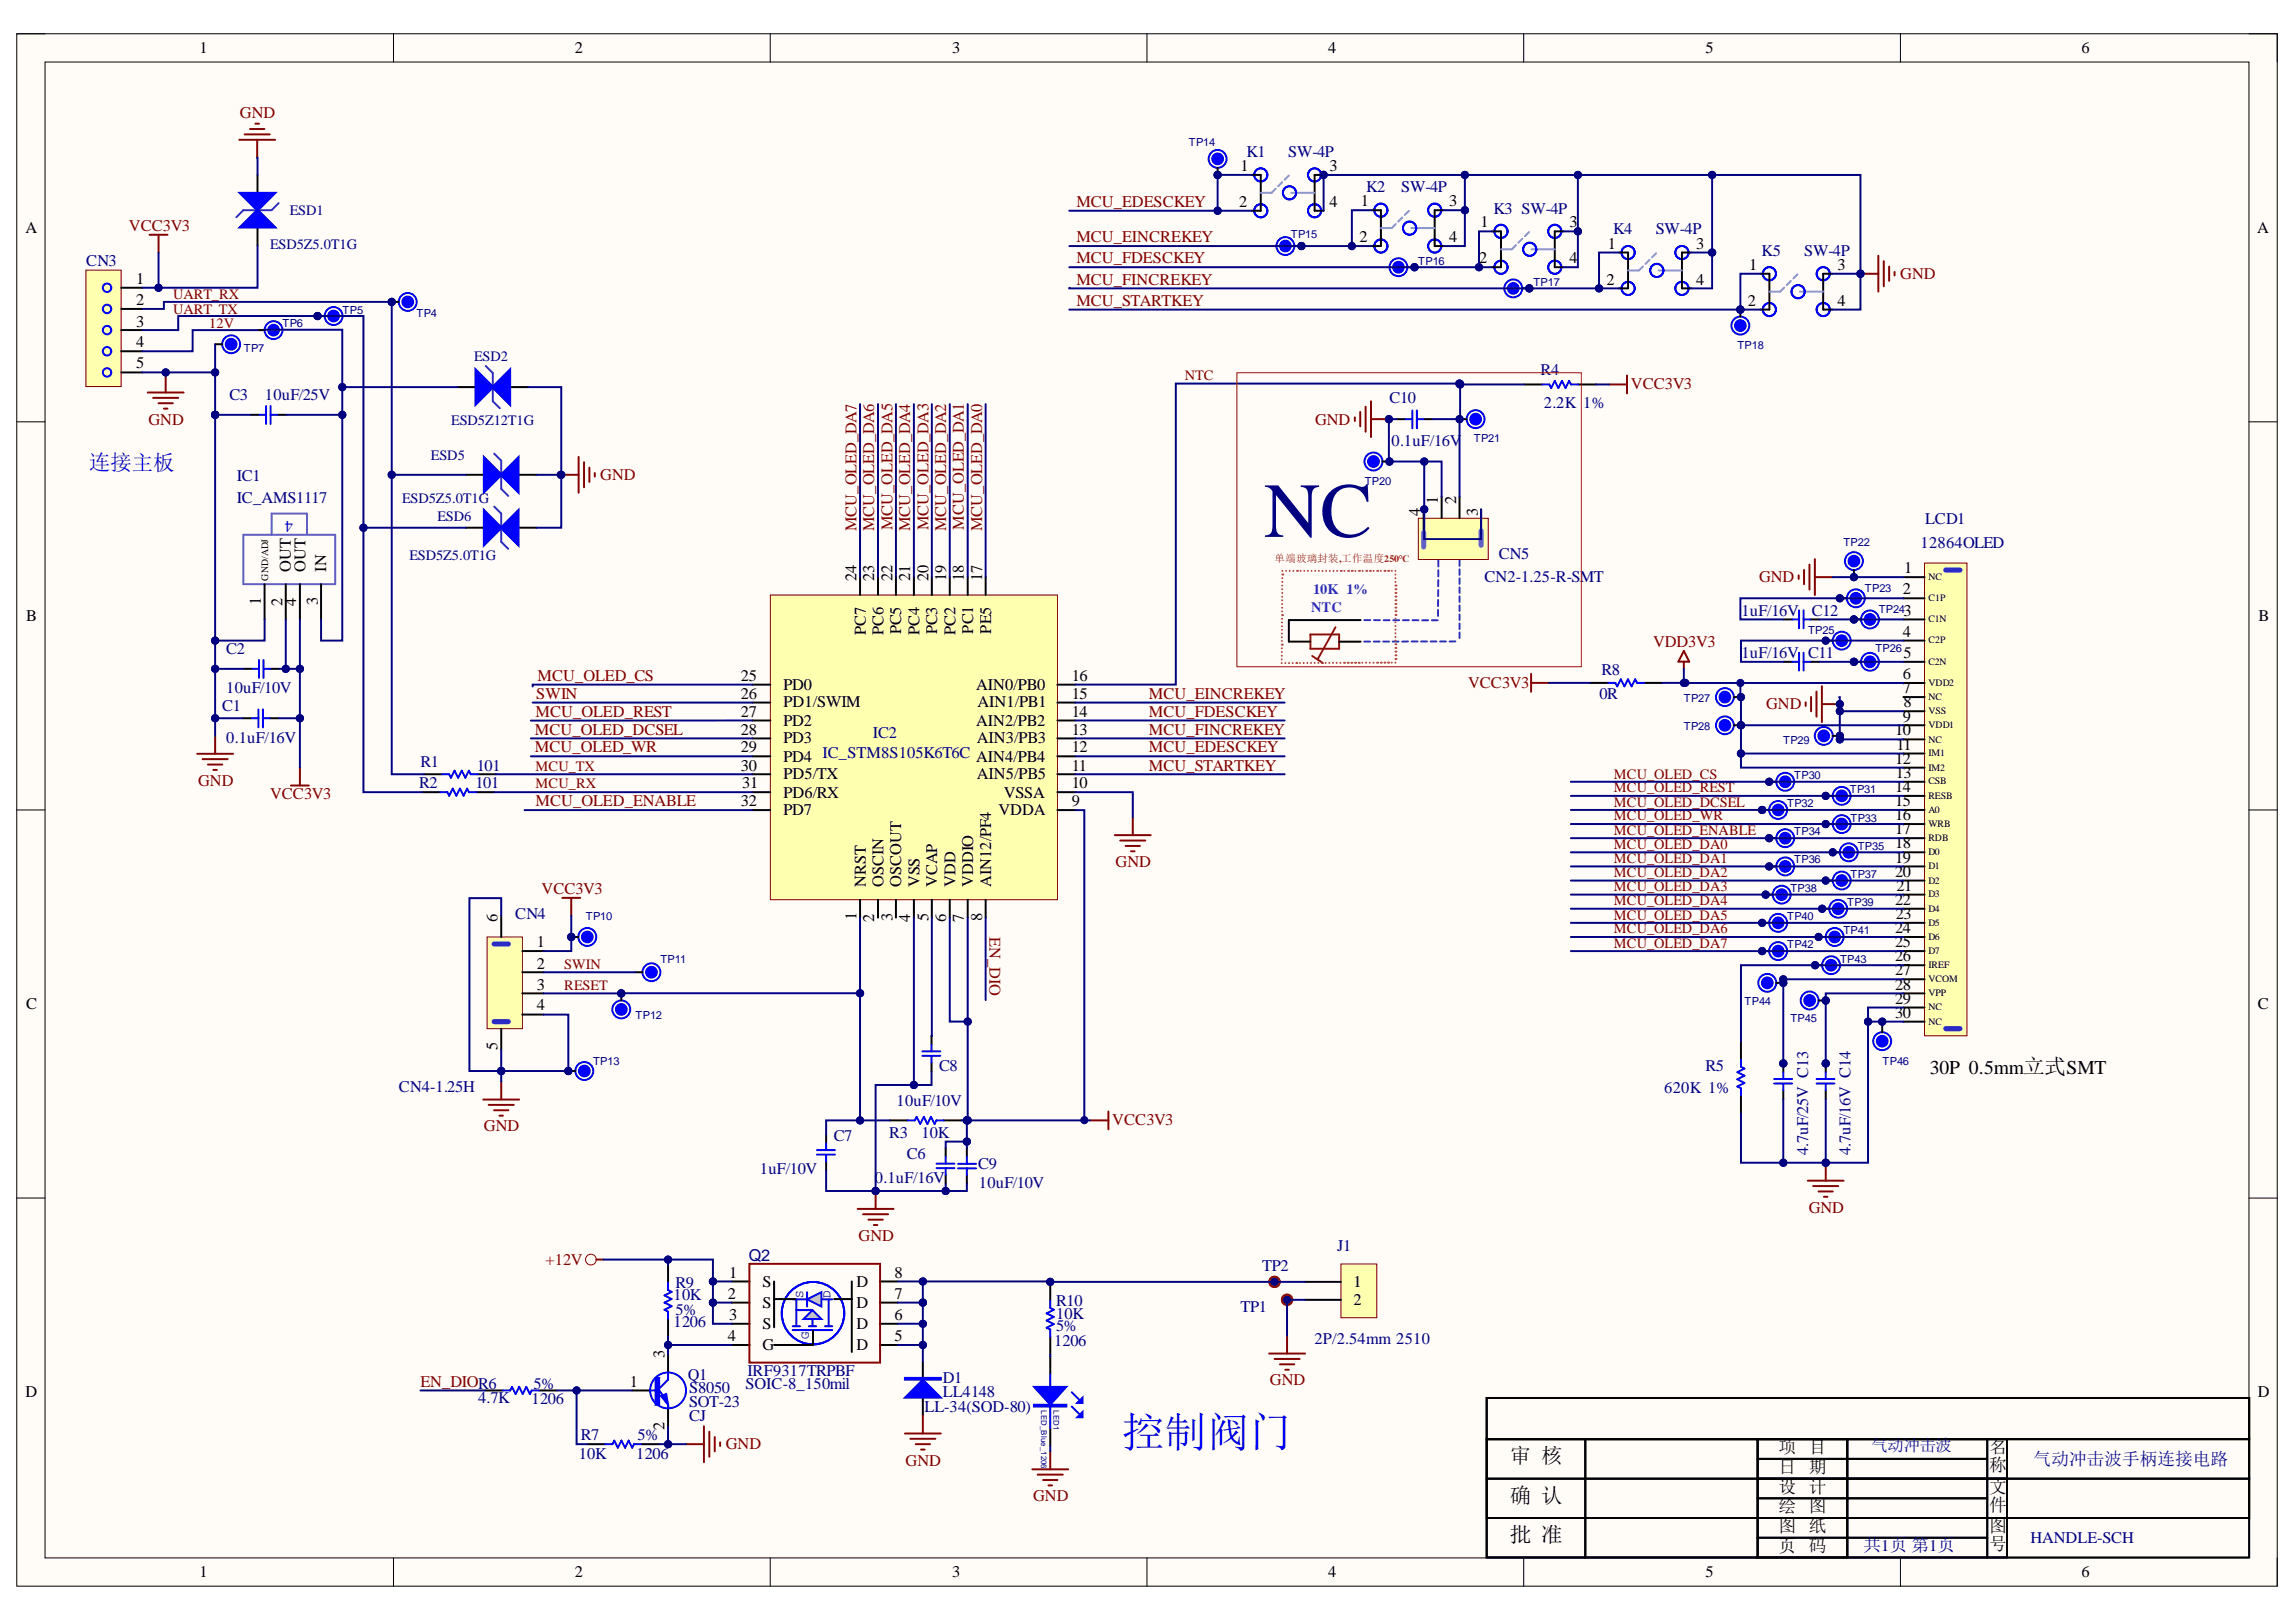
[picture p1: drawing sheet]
<svg xmlns="http://www.w3.org/2000/svg" width="297mm" height="210mm" viewBox="0 0 297 210" stroke-linecap="round" stroke-linejoin="round" font-family="sans-serif">
<defs><g id="words">
<text font-size="10.1" fill="#000080" x="163.5" y="69.5">NC</text>
<text font-size="5.5" fill="#00f" x="145.2" y="187.3">控制阀门</text>
<text font-size="2.8" fill="#00f" x="11.5" y="60.8">连接主板</text>
<g font-size="2.8">
<text x="195.3" y="189.3">审 核</text>
<text x="195.3" y="194.5">确 认</text>
<text x="195.3" y="199.6">批 准</text>
</g>
<text font-size="2.5" x="249.6" y="139">30P 0.5mm立式SMT</text>
<g font-size="2.3">
<text x="230.1" y="188.1">项</text>
<text x="230.1" y="190.6">日</text>
<text x="234" y="188.1">目</text>
<text x="234" y="190.6">期</text>
<text x="257.3" y="188.1">名</text>
<text x="257.3" y="190.4">称</text>
<text x="230.1" y="193.1">设</text>
<text x="230.1" y="195.7">绘</text>
<text x="234" y="193.1">计</text>
<text x="234" y="195.7">图</text>
<text x="257.3" y="193.1">文</text>
<text x="257.3" y="195.5">件</text>
<text x="230.1" y="198.3">图</text>
<text x="230.1" y="200.8">页</text>
<text x="234" y="198.3">纸</text>
<text x="234" y="200.8">码</text>
<text x="257.3" y="198.3">图</text>
<text x="257.3" y="200.6">号</text>
</g>
<g font-size="2.3" fill="#000080">
<text x="263.1" y="189.6">气动冲击波手柄连接电路</text>
<text x="241.1" y="200.8">共1页 第1页</text>
</g>
<g font-size="2.1">
<text x="25.8" y="6.8">1</text>
<text x="74.4" y="6.8">2</text>
<text x="123.2" y="6.8">3</text>
<text x="171.8" y="6.8">4</text>
<text x="220.6" y="6.8">5</text>
<text x="269.3" y="6.8">6</text>
<text x="160.5" y="22.1">1</text>
<text x="172" y="22.1">3</text>
<text x="160.3" y="26.8">2</text>
<text x="172" y="26.8">4</text>
<text x="176" y="26.7">1</text>
<text x="187.5" y="26.7">3</text>
<text x="191.5" y="29.4">1</text>
<text x="203" y="29.4">3</text>
<text x="3.3" y="30.2">A</text>
<text x="175.9" y="31.4">2</text>
<text x="187.5" y="31.4">4</text>
<text x="191.4" y="34.1">2</text>
<text x="203" y="34.1">4</text>
<text x="208" y="32.2">1</text>
<text x="219.4" y="32.2">3</text>
<text x="226.3" y="34.9">1</text>
<text x="237.7" y="34.9">3</text>
<text x="292" y="30.2">A</text>
<text x="17.6" y="36.8">1</text>
<text x="17.6" y="39.5">2</text>
<text x="207.9" y="36.9">2</text>
<text x="219.4" y="36.9">4</text>
<text x="226.1" y="39.6">2</text>
<text x="237.7" y="39.6">4</text>
<text x="17.6" y="42.3">3</text>
<text x="17.6" y="45">4</text>
<text x="17.6" y="47.7">5</text>
<text x="186" y="65.2" transform="rotate(-90 186 65.2)">1</text>
<text x="188.4" y="65.2" transform="rotate(-90 188.4 65.2)">2</text>
<text x="183.7" y="66.8" transform="rotate(-90 183.7 66.8)">4</text>
<text x="191.2" y="66.8" transform="rotate(-90 191.2 66.8)">3</text>
<text x="37.6" y="74" transform="rotate(-90 37.6 74)">OUT</text>
<text x="39.5" y="74" transform="rotate(-90 39.5 74)">OUT</text>
<text x="42.2" y="74" transform="rotate(-90 42.2 74)">IN</text>
<text x="110.8" y="75.1" transform="rotate(-90 110.8 75.1)">24</text>
<text x="113.1" y="75.1" transform="rotate(-90 113.1 75.1)">23</text>
<text x="115.5" y="75.1" transform="rotate(-90 115.5 75.1)">22</text>
<text x="117.8" y="75.1" transform="rotate(-90 117.8 75.1)">21</text>
<text x="120.1" y="75.1" transform="rotate(-90 120.1 75.1)">20</text>
<text x="122.4" y="75.1" transform="rotate(-90 122.4 75.1)">19</text>
<text x="124.7" y="75.1" transform="rotate(-90 124.7 75.1)">18</text>
<text x="127.1" y="75.1" transform="rotate(-90 127.1 75.1)">17</text>
<text x="246.2" y="76.9">2</text>
<text x="246.3" y="74.2">1</text>
<text x="3.4" y="80.4">B</text>
<text x="33.8" y="78.3" transform="rotate(-90 33.8 78.3)">1</text>
<text x="36.5" y="78.4" transform="rotate(-90 36.5 78.4)">2</text>
<text x="38.3" y="78.4" transform="rotate(-90 38.3 78.4)">4</text>
<text x="41.1" y="78.4" transform="rotate(-90 41.1 78.4)">3</text>
<text x="112" y="82.2" transform="rotate(-90 112 82.2)">PC7</text>
<text x="114.3" y="82.2" transform="rotate(-90 114.3 82.2)">PC6</text>
<text x="116.6" y="82.1" transform="rotate(-90 116.6 82.1)">PC5</text>
<text x="118.9" y="82.2" transform="rotate(-90 118.9 82.2)">PC4</text>
<text x="121.2" y="82.1" transform="rotate(-90 121.2 82.1)">PC3</text>
<text x="123.6" y="82.2" transform="rotate(-90 123.6 82.2)">PC2</text>
<text x="125.9" y="82" transform="rotate(-90 125.9 82)">PC1</text>
<text x="128.3" y="82" transform="rotate(-90 128.3 82)">PE5</text>
<text x="246.2" y="82.4">4</text>
<text x="246.3" y="79.7">3</text>
<text x="292.2" y="80.4">B</text>
<text x="95.8" y="88.1">25</text>
<text x="101.3" y="89.3">PD0</text>
<text x="126.3" y="89.3">AIN0/PB0</text>
<text x="138.7" y="88.1">16</text>
<text x="246.2" y="87.9">6</text>
<text x="246.2" y="89.7">7</text>
<text x="246.3" y="85.1">5</text>
<text x="95.8" y="90.4">26</text>
<text x="95.8" y="92.7">27</text>
<text x="95.8" y="95.1">28</text>
<text x="101.3" y="91.5">PD1/SWIM</text>
<text x="101.3" y="93.9">PD2</text>
<text x="126.3" y="93.9">AIN2/PB2</text>
<text x="126.5" y="91.5">AIN1/PB1</text>
<text x="138.7" y="95.1">13</text>
<text x="138.7" y="92.7">14</text>
<text x="138.7" y="90.4">15</text>
<text x="245.2" y="95.2">10</text>
<text x="246.2" y="93.4">9</text>
<text x="246.3" y="91.5">8</text>
<text x="95.8" y="97.4">29</text>
<text x="95.8" y="99.7">30</text>
<text x="101.3" y="96.2">PD3</text>
<text x="101.3" y="98.6">PD4 IC_STM8S105K6T6C AIN4/PB4</text>
<text x="101.3" y="100.8">PD5/TX</text>
<text x="126.4" y="100.8">AIN5/PB5</text>
<text x="126.4" y="96.2">AIN3/PB3</text>
<text x="138.7" y="99.7">11</text>
<text x="138.7" y="97.4">12</text>
<text x="245.2" y="98.8">12</text>
<text x="245.2" y="100.7">13</text>
<text x="245.3" y="97">11</text>
<text x="95.8" y="104.3">32</text>
<text x="96" y="102">31</text>
<text x="101.3" y="103.2">PD6/RX</text>
<text x="101.3" y="105.5">PD7</text>
<text x="129.2" y="105.5">VDDA</text>
<text x="129.9" y="103.2">VSSA</text>
<text x="138.7" y="104.3">9</text>
<text x="138.7" y="102">10</text>
<text x="245.2" y="102.5">14</text>
<text x="245.2" y="104.3">15</text>
<text x="245.2" y="106.2">16</text>
<text x="245.2" y="107.9">17</text>
<text x="245.2" y="109.8">18</text>
<text x="245.2" y="111.7">19</text>
<text x="245.2" y="113.4">20</text>
<text x="64.4" y="119.4" transform="rotate(-90 64.4 119.4)">6</text>
<text x="110.8" y="119.1" transform="rotate(-90 110.8 119.1)">1</text>
<text x="112" y="114.8" transform="rotate(-90 112 114.8)">NRST</text>
<text x="113.1" y="119.3" transform="rotate(-90 113.1 119.3)">2</text>
<text x="114.3" y="114.8" transform="rotate(-90 114.3 114.8)">OSCIN</text>
<text x="115.5" y="119.2" transform="rotate(-90 115.5 119.2)">3</text>
<text x="116.6" y="114.8" transform="rotate(-90 116.6 114.8)">OSCOUT</text>
<text x="117.8" y="119.3" transform="rotate(-90 117.8 119.3)">4</text>
<text x="118.9" y="114.8" transform="rotate(-90 118.9 114.8)">VSS</text>
<text x="120.1" y="119.2" transform="rotate(-90 120.1 119.2)">5</text>
<text x="121.2" y="114.8" transform="rotate(-90 121.2 114.8)">VCAP</text>
<text x="122.4" y="119.3" transform="rotate(-90 122.4 119.3)">6</text>
<text x="123.6" y="114.8" transform="rotate(-90 123.6 114.8)">VDD</text>
<text x="124.7" y="119.3" transform="rotate(-90 124.7 119.3)">7</text>
<text x="125.9" y="114.8" transform="rotate(-90 125.9 114.8)">VDDIO</text>
<text x="127.1" y="119.2" transform="rotate(-90 127.1 119.2)">8</text>
<text x="128.3" y="114.8" transform="rotate(-90 128.3 114.8)">AIN12/PF4</text>
<text x="245.2" y="117.1">22</text>
<text x="245.2" y="118.9">23</text>
<text x="245.3" y="115.3">21</text>
<text x="69.5" y="122.6">1</text>
<text x="69.5" y="125.4">2</text>
<text x="245.2" y="120.8">24</text>
<text x="245.2" y="122.6">25</text>
<text x="245.2" y="124.4">26</text>
<text x="3.4" y="130.6">C</text>
<text x="69.5" y="128.1">3</text>
<text x="69.5" y="130.8">4</text>
<text x="245.2" y="126.2">27</text>
<text x="245.2" y="128.1">28</text>
<text x="245.2" y="129.9">29</text>
<text x="245.2" y="131.7">30</text>
<text x="292.1" y="130.6">C</text>
<text x="64.4" y="135.9" transform="rotate(-90 64.4 135.9)">5</text>
<text x="94.3" y="165.3">1</text>
<text x="98.6" y="166.5">S</text>
<text x="110.8" y="166.5">D</text>
<text x="115.7" y="165.3">8</text>
<text x="175.1" y="166.5">1</text>
<text x="94.2" y="173.5">4</text>
<text x="94.2" y="168">2</text>
<text x="94.3" y="170.8">3</text>
<text x="98.6" y="172">S</text>
<text x="98.6" y="169.2">S</text>
<text x="110.8" y="172">D</text>
<text x="110.8" y="169.2">D</text>
<text x="115.7" y="170.8">6</text>
<text x="115.7" y="173.5">5</text>
<text x="115.7" y="168">7</text>
<text x="175.1" y="168.9">2</text>
<text x="81.5" y="179.5">1</text>
<text x="86" y="175.7" transform="rotate(-90 86 175.7)">3</text>
<text x="98.6" y="174.7">G</text>
<text x="110.8" y="174.7">D</text>
<text x="3.3" y="180.8">D</text>
<text x="86" y="185" transform="rotate(-90 86 185)">2</text>
<text x="292.1" y="180.8">D</text>
<text x="25.8" y="204.1">1</text>
<text x="74.4" y="204.1">2</text>
<text x="123.2" y="204.1">3</text>
<text x="171.8" y="204.1">4</text>
<text x="220.6" y="204.1">5</text>
<text x="269.3" y="204.1">6</text>
</g>
<g font-size="2.1" fill="#800000">
<text x="31" y="15.3">GND</text>
<text x="16.7" y="29.9">VCC3V3</text>
<text x="139.2" y="26.8">MCU_EDESCKEY</text>
<text x="139.2" y="31.4">MCU_EINCREKEY</text>
<text x="139.2" y="34.1">MCU_FDESCKEY</text>
<text x="139.2" y="36.9">MCU_FINCREKEY</text>
<text x="139.2" y="39.6">MCU_STARTKEY</text>
<text x="245.8" y="36.1">GND</text>
<text x="211" y="50.4">VCC3V3</text>
<text x="19.2" y="54.9">GND</text>
<text x="170.1" y="54.9">GND</text>
<text x="77.7" y="62.1">GND</text>
<text x="110.8" y="68.7" transform="rotate(-90 110.8 68.7)">MCU_OLED_DA7</text>
<text x="113.1" y="68.7" transform="rotate(-90 113.1 68.7)">MCU_OLED_DA6</text>
<text x="115.5" y="68.6" transform="rotate(-90 115.5 68.6)">MCU_OLED_DA5</text>
<text x="117.8" y="68.7" transform="rotate(-90 117.8 68.7)">MCU_OLED_DA4</text>
<text x="120.1" y="68.6" transform="rotate(-90 120.1 68.6)">MCU_OLED_DA3</text>
<text x="122.4" y="68.7" transform="rotate(-90 122.4 68.7)">MCU_OLED_DA2</text>
<text x="124.7" y="68.6" transform="rotate(-90 124.7 68.6)">MCU_OLED_DA1</text>
<text x="127.1" y="68.7" transform="rotate(-90 127.1 68.7)">MCU_OLED_DA0</text>
<text x="227.6" y="75.3">GND</text>
<text x="213.9" y="83.8">VDD3V3</text>
<text x="69.5" y="88.1">MCU_OLED_CS</text>
<text x="189.9" y="89">VCC3V3</text>
<text x="69.2" y="95.1">MCU_OLED_DCSEL</text>
<text x="69.3" y="92.7">MCU_OLED_REST</text>
<text x="69.4" y="90.4">SWIN</text>
<text x="148.6" y="95.1">MCU_FINCREKEY</text>
<text x="148.6" y="92.7">MCU_FDESCKEY</text>
<text x="148.6" y="90.4">MCU_EINCREKEY</text>
<text x="228.5" y="91.8">GND</text>
<text x="25.6" y="101.7">GND</text>
<text x="69.2" y="97.4">MCU_OLED_WR</text>
<text x="148.6" y="99.7">MCU_STARTKEY</text>
<text x="148.6" y="97.4">MCU_EDESCKEY</text>
<text x="34.9" y="103.5">VCC3V3</text>
<text x="69.3" y="104.3">MCU_OLED_ENABLE</text>
<text x="144.3" y="112.3">GND</text>
<text x="70" y="115.7">VCC3V3</text>
<text x="128" y="121.3" transform="rotate(90 128 121.3)">EN_DIO</text>
<text x="62.6" y="146.4">GND</text>
<text x="143.9" y="145.6">VCC3V3</text>
<text x="111.1" y="160.6">GND</text>
<text x="234" y="157">GND</text>
<text x="70.6" y="163.6">+12V</text>
<text x="54.4" y="179.5">EN_DIOR6</text>
<text x="164.3" y="179.3">GND</text>
<text x="93.9" y="187.6">GND</text>
<text x="117.2" y="189.7">GND</text>
<text x="133.7" y="194.2">GND</text>
</g>
<g font-size="2.1" fill="#000080">
<text x="161.2" y="20.3">K1</text>
<text x="166.7" y="20.3">SW-4P</text>
<text x="176.7" y="24.8">K2</text>
<text x="181.3" y="24.8">SW-4P</text>
<text x="193.2" y="27.6">K3 SW-4P</text>
<text x="11.2" y="34.5">CN3</text>
<text x="208.7" y="30.3">K4</text>
<text x="214.2" y="30.3">SW-4P</text>
<text x="227.9" y="33.1">K5</text>
<text x="233.4" y="33.1">SW-4P</text>
<text x="29.7" y="51.8">C3</text>
<text x="34.3" y="51.8">10uF/25V</text>
<text x="179.8" y="52.2">C10</text>
<text x="199.3" y="48.5">R4</text>
<text x="199.7" y="52.8">2.2K</text>
<text x="204.8" y="52.8">1%</text>
<text x="180" y="57.7">0.1uF/16V</text>
<text x="30.6" y="62.3">IC1</text>
<text x="30.6" y="65.1">IC_AMS1117</text>
<text x="248.5" y="70.9">12864OLED</text>
<text x="249.1" y="67.8">LCD1</text>
<text x="192" y="75.3">CN2-1.25-R-SMT</text>
<text x="193.9" y="72.4">CN5</text>
<text x="225.3" y="79.7">1uF/16V</text>
<text x="234.4" y="79.7">C12</text>
<text x="29.3" y="84.7">C2</text>
<text x="29.3" y="89.7">10uF/10V</text>
<text x="207.2" y="87.4">R8</text>
<text x="225.3" y="85.1">1uF/16V</text>
<text x="233.9" y="85.1">C11</text>
<text x="28.8" y="92">C1</text>
<text x="112.9" y="95.5">IC2</text>
<text x="206.9" y="90.4">0R</text>
<text x="29.3" y="96.1">0.1uF/16V</text>
<text x="54.4" y="99.2">R1</text>
<text x="61.7" y="99.7">101</text>
<text x="54.2" y="102">R2</text>
<text x="61.5" y="102">101</text>
<text x="66.7" y="118.9">CN4</text>
<text x="51.6" y="141.3">CN4-1.25H</text>
<text x="116" y="143.1">10uF/10V</text>
<text x="121.5" y="138.5">C8</text>
<text x="215.3" y="141.4">620K 1%</text>
<text x="220.6" y="138.6">R5</text>
<text x="107.9" y="147.7">C7</text>
<text x="115.1" y="147.2">R3</text>
<text x="117.3" y="150">C6</text>
<text x="119.2" y="147.2">10K</text>
<text x="233.9" y="149.5" transform="rotate(-90 233.9 149.5)">4.7uF/25V C13</text>
<text x="239.4" y="149.5" transform="rotate(-90 239.4 149.5)">4.7uF/16V C14</text>
<text x="98.3" y="151.9">1uF/10V</text>
<text x="113.2" y="153.1">0.1uF/16V</text>
<text x="126.6" y="151.3">C9</text>
<text x="126.6" y="153.8">10uF/10V</text>
<text x="173" y="162">J1</text>
<text x="87.4" y="166.7">R9</text>
<text x="96.9" y="163.1">Q2</text>
<text x="163.3" y="164.5">TP2</text>
<text x="87.1" y="171.8">1206</text>
<text x="87.1" y="168.3">10K</text>
<text x="87.4" y="170.2">5%</text>
<text x="136.6" y="170.7">10K</text>
<text x="136.6" y="172.3">5%</text>
<text x="136.6" y="169">R10</text>
<text x="160.5" y="169.8">TP1</text>
<text x="170" y="174">2P/2.54mm 2510</text>
<text x="69" y="179.7">5%</text>
<text x="89" y="178.5">Q1</text>
<text x="96.4" y="179.7">SOIC-8_150mil</text>
<text x="96.7" y="178">IRF9317TRPBF</text>
<text x="122" y="178.9">D1</text>
<text x="136.4" y="174.1">1206</text>
<text x="61.8" y="181.6">4.7K</text>
<text x="68.8" y="181.7">1206</text>
<text x="89.2" y="183.9">CJ</text>
<text x="89.2" y="182.1">SOT-23</text>
<text x="89.2" y="180.3">S8050</text>
<text x="119.6" y="182.7">LL-34(SOD-80)</text>
<text x="122" y="180.8">LL4148</text>
<text x="74.9" y="188.8">10K</text>
<text x="75.1" y="186.4">R7</text>
<text x="82.3" y="188.8">1206</text>
<text x="82.5" y="186.4">5%</text>
<text x="242.1" y="187.8">气动冲击波</text>
<text x="262.7" y="199.7">HANDLE-SCH</text>
</g>
<text font-size="2.1" fill="#00f" x="37.9" y="67.4" transform="rotate(-180 37.9 67.4)">4</text>
<g font-size="1.9" fill="#000080">
<text x="37.5" y="27.8">ESD1</text>
<text x="34.9" y="32.3">ESD5Z5.0T1G</text>
<text x="61.3" y="46.7">ESD2</text>
<text x="55.8" y="59.6">ESD5</text>
<text x="58.4" y="54.9">ESD5Z12T1G</text>
<text x="52" y="65.1">ESD5Z5.0T1G</text>
<text x="56.6" y="67.4">ESD6</text>
<text x="53" y="72.4">ESD5Z5.0T1G</text>
</g>
<g font-size="1.9" fill="#800000">
<text x="22.4" y="38.7">UART_RX</text>
<text x="22.4" y="40.6">UART_TX</text>
<text x="27.1" y="42.4">12V</text>
<text x="153.3" y="49.2">NTC</text>
<text x="69.3" y="99.7">MCU_TX</text>
<text x="208.8" y="100.8">MCU_OLED_CS</text>
<text x="69.3" y="102">MCU_RX</text>
<text x="208.8" y="102.5">MCU_OLED_REST</text>
<text x="208.8" y="104.4">MCU_OLED_DCSEL</text>
<text x="208.8" y="106.2">MCU_OLED_WR</text>
<text x="208.8" y="108">MCU_OLED_ENABLE</text>
<text x="208.8" y="109.9">MCU_OLED_DA0</text>
<text x="208.8" y="111.7">MCU_OLED_DA1</text>
<text x="208.8" y="113.5">MCU_OLED_DA2</text>
<text x="208.8" y="115.3">MCU_OLED_DA3</text>
<text x="208.8" y="117.2">MCU_OLED_DA4</text>
<text x="208.8" y="119">MCU_OLED_DA5</text>
<text x="73" y="125.4">SWIN</text>
<text x="208.8" y="120.8">MCU_OLED_DA6</text>
<text x="208.8" y="122.6">MCU_OLED_DA7</text>
<text x="73" y="128.1">RESET</text>
</g>
<g font-size="1.9" fill="#15c">
<text x="169.9" y="76.9">10K 1%</text>
<text x="169.6" y="79.2">NTC</text>
</g>
<g font-size="1.6" fill="#000080">
<text x="103.9" y="168" transform="rotate(-90 103.9 168)">S</text>
<text x="107.4" y="168" transform="rotate(-90 107.4 168)">D</text>
<text x="104.6" y="173.3" transform="rotate(-90 104.6 173.3)">G</text>
</g>
<g font-size="1.4" fill="#000080">
<text x="153.8" y="18.9">TP14</text>
<text x="167" y="30.8">TP15</text>
<text x="183.5" y="34.2">TP16</text>
<text x="44.3" y="40.6">TP5</text>
<text x="53.9" y="41">TP4</text>
<text x="198.4" y="37">TP17</text>
<text x="31.6" y="45.6">TP7</text>
<text x="36.5" y="42.3">TP6</text>
<text x="224.8" y="45.1">TP18</text>
<text x="190.7" y="57.1">TP21</text>
<text x="176.6" y="62.7">TP20</text>
<text x="238.5" y="70.7">TP22</text>
<text x="241.3" y="76.6">TP23</text>
<text x="233.9" y="82.1">TP25</text>
<text x="243" y="79.4">TP24</text>
<text x="242.6" y="84.4">TP26</text>
<text x="217.8" y="90.8">TP27</text>
<text x="217.8" y="94.4">TP28</text>
<text x="230.7" y="96.3">TP29</text>
<text x="232.1" y="100.8">TP30</text>
<text x="231.2" y="104.5">TP32</text>
<text x="239.3" y="102.6">TP31</text>
<text x="239.4" y="106.3">TP33</text>
<text x="232.1" y="108.1">TP34</text>
<text x="232.1" y="111.7">TP36</text>
<text x="239.4" y="113.6">TP37</text>
<text x="240.3" y="110">TP35</text>
<text x="75.8" y="119.1">TP10</text>
<text x="231.2" y="119.1">TP40</text>
<text x="231.6" y="115.5">TP38</text>
<text x="239" y="117.2">TP39</text>
<text x="85.4" y="124.6">TP11</text>
<text x="231.2" y="122.7">TP42</text>
<text x="238.1" y="124.6">TP43</text>
<text x="238.5" y="120.9">TP41</text>
<text x="82.2" y="131.9">TP12</text>
<text x="225.7" y="130">TP44</text>
<text x="76.7" y="137.8">TP13</text>
<text x="231.6" y="132.3">TP45</text>
<text x="243.6" y="137.8">TP46</text>
</g>
<text font-size="1.4" fill="#f00" x="164.9" y="72.7">单端玻璃封装,工作温度250℃</text>
<g font-size="1.3">
<text x="34.7" y="75.1" transform="rotate(-90 34.7 75.1)">GND/ADJ</text>
<text x="249.5" y="75.1">NC</text>
<text x="249.5" y="77.8">C1P</text>
<text x="249.5" y="80.6">C1N</text>
<text x="249.5" y="83.3">C2P</text>
<text x="249.5" y="86">C2N</text>
<text x="249.5" y="88.8">VDD2</text>
<text x="249.5" y="90.6">NC</text>
<text x="249.5" y="92.4">VSS</text>
<text x="249.5" y="94.2">VDD1</text>
<text x="249.5" y="96.1">NC</text>
<text x="249.5" y="97.9">IM1</text>
<text x="249.5" y="99.7">IM2</text>
<text x="249.5" y="101.5">CSB</text>
<text x="249.5" y="103.4">RESB</text>
<text x="249.5" y="105.2">A0</text>
<text x="249.5" y="107">WRB</text>
<text x="249.5" y="108.9">RDB</text>
<text x="249.5" y="110.6">D0</text>
<text x="249.5" y="112.5">D1</text>
<text x="249.5" y="114.4">D2</text>
<text x="249.5" y="116.1">D3</text>
<text x="249.5" y="118">D4</text>
<text x="249.5" y="119.8">D5</text>
<text x="249.5" y="121.6">D6</text>
<text x="249.5" y="123.5">D7</text>
<text x="249.5" y="125.3">IREF</text>
<text x="249.5" y="127.1">VCOM</text>
<text x="249.5" y="128.9">VPP</text>
<text x="249.5" y="130.8">NC</text>
<text x="249.5" y="132.6">NC</text>
</g>
<g font-size="1" fill="#000080">
<text x="134.7" y="182.5" transform="rotate(90 134.7 182.5)">LED_Blue_1206</text>
<text x="136.3" y="182.5" transform="rotate(90 136.3 182.5)">LED1</text>
</g>
</g></defs>
<path d="M2.2 4.4h292.4v200.9h-292.4z" fill-rule="evenodd" fill="#fffcf8"/>
<path d="M2.2 4.4h292.4v200.9h-292.4z" fill="none" stroke="#000" stroke-width=".13"/>
<path d="M5.8 8h285.2v193.6h-285.2z" fill-rule="evenodd" fill="#fffcf8"/>
<g fill="none" stroke="#000" stroke-width=".13">
<path d="M2.2 4.4h3.6M5.8 8h285.2v193.6h-285.2zM50.9 4.4v3.6M99.6 4.4v3.6M148.4 4.4v3.6M197.1 4.4v3.6M245.9 4.4v3.6M291 4.4h3.6v3.6M2.2 54.6h3.6M291 54.6h3.6M2.2 104.8h3.6M291 104.8h3.6"/>
<path d="M2.2 155h3.6M291 155h3.6M50.9 201.6v3.7M99.6 201.6v3.7M148.4 201.6v3.7M197.1 201.6v3.7M245.9 201.6v3.7M294.6 201.6v3.7"/>
</g>
<path d="M249 72.9h5.5v61.1h-5.5z" fill-rule="evenodd" fill="#ffffb0"/>
<path d="M249 72.9h5.5v61.1h-5.5z" fill="none" stroke="#800000" stroke-width=".13"/>
<g fill="none" stroke="#000" stroke-width=".25">
<path d="M246.2 74.7h2.8M246.2 77.4h2.8M230.7 80.2h1.2M230.7 85.6h1.2M234.2 80.2h1.2M234.2 85.6h1.2M246.2 80.2h2.8M246.2 82.9h2.8M246.2 85.6h2.8M246.2 88.4h2.8M246.2 90.2h2.8M246.2 92h2.8"/>
<path d="M246.2 93.9h2.8M246.2 95.7h2.8M246.2 97.5h2.8M246.2 99.3h2.8M246.2 101.2h2.8M246.2 103h2.8M246.2 104.8h2.8M246.2 106.6h2.8M246.2 108.5h2.8M246.2 110.3h2.8M246.2 112.1h2.8M246.2 114h2.8"/>
<path d="M246.2 115.8h2.8M246.2 117.6h2.8M246.2 119.4h2.8M246.2 121.3h2.8M246.2 123.1h2.8M246.2 124.9h2.8M246.2 126.7h2.8M246.2 128.6h2.8M246.2 130.4h2.8M246.2 132.2h2.8"/>
</g>
<path d="M251.7 73.8h1.9M251.7 133.1h1.9" fill="none" stroke="#15c" stroke-width=".68"/>
<path d="M232.7 74.5v.4M233.4 73.8v1.8M234.1 73.1v3.2M234.8 72.4v4.6M234.8 74.7h2.3M217.8 84.2l.7 1.4h-1.4zM217.8 85.6v1M233.6 90.9v.5M234.3 90.2v1.8M235 89.5v3.2M235.7 88.8v4.6M235.7 91.1h2.3" fill="none" stroke="#800000" stroke-width=".25"/>
<path d="M232.8 79v2.3M233.3 79v2.3M231.9 80.2h.8M231.9 85.6h.8M232.8 84.5v2.3M233.3 80.2h.9M233.3 84.5v2.3M233.3 85.6h.9" fill="none" stroke="#00f" stroke-width=".25"/>
<circle cx="238" cy="91.1" r=".46" fill="#000080"/>
<circle cx="238" cy="91.1" r=".46" fill="none" stroke="#000080" stroke-width=".13"/>
<circle cx="230.7" cy="137.6" r=".46" fill="#000080"/>
<circle cx="230.7" cy="137.6" r=".46" fill="none" stroke="#000080" stroke-width=".13"/>
<path d="M230.7 137.6v1.2M230.7 141.1v1.2" fill="none" stroke="#000" stroke-width=".25"/>
<circle cx="230.7" cy="137.6" r=".46" fill="#000080"/>
<circle cx="230.7" cy="137.6" r=".46" fill="none" stroke="#000080" stroke-width=".13"/>
<path d="M225.2 137.1v1l.5 .2-.9 .5 .9 .4-.9 .5 .9 .4-.9 .5 .4 .2v1M229.5 139.6h2.4M230.7 138.8v.8M229.5 140.2h2.4M230.7 140.2v.9" fill="none" stroke="#00f" stroke-width=".25"/>
<path d="M225.2 134.8v2.3M225.2 141.8v2.3" fill="none" stroke="#000" stroke-width=".25"/>
<circle cx="236.2" cy="137.6" r=".46" fill="#000080"/>
<circle cx="236.2" cy="137.6" r=".46" fill="none" stroke="#000080" stroke-width=".13"/>
<path d="M236.2 137.6v1.2M236.2 141.1v1.2" fill="none" stroke="#000" stroke-width=".25"/>
<circle cx="236.2" cy="137.6" r=".46" fill="#000080"/>
<circle cx="236.2" cy="137.6" r=".46" fill="none" stroke="#000080" stroke-width=".13"/>
<path d="M235 139.6h2.3M236.2 138.8v.8M235 140.2h2.3M236.2 140.2v.9" fill="none" stroke="#00f" stroke-width=".25"/>
<path d="M233.9 152.8h4.6M234.6 153.5h3.2M235.3 154.2h1.8M236 154.9h.4M236.2 150.5v2.3" fill="none" stroke="#800000" stroke-width=".25"/>
<circle cx="236.2" cy="150.5" r=".46" fill="#000080"/>
<circle cx="236.2" cy="150.5" r=".46" fill="none" stroke="#000080" stroke-width=".13"/>
<path d="M120.5 134v1.2M120.5 137.5v1.2M106.9 146.8v1.2M106.9 150.3v1.2M115.1 145h2.3M122.1 145h2.3M125.1 148.6v1.1M125.1 152v1.2" fill="none" stroke="#000" stroke-width=".25"/>
<g fill="none" stroke="#00f" stroke-width=".25">
<path d="M119.3 136.1h2.4M119.3 136.6h2.4M120.5 135.2v.9M120.5 136.7v.8M105.7 148.8h2.3M105.7 149.4h2.3M106.9 148v.8M106.9 149.4v.9M117.4 145h1l.2-.5 .5 1 .4-1 .5 1 .4-1 .5 1 .2-.5h1M123.9 151.2h2.4M123.9 150.6h2.4M125.1 149.7v.9"/>
<path d="M125.1 151.2v.8"/>
</g>
<path d="M111 156.4h4.6M111.7 157.1h3.2M112.3 157.8h1.9M113 158.5h.5M113.3 154.1v2.3" fill="none" stroke="#800000" stroke-width=".25"/>
<circle cx="113.3" cy="154.1" r=".46" fill="#000080"/>
<circle cx="113.3" cy="154.1" r=".46" fill="none" stroke="#000080" stroke-width=".13"/>
<g fill="none" stroke="#800000" stroke-width=".25">
<path d="M25.5 97.5h4.7M26.2 98.2h3.3M26.9 98.9h1.9M27.6 99.6h.5M27.8 95.2v2.3M38.8 99.3v2.4M37.6 101.7h2.4M144.2 108.1h4.7M144.9 108.8h3.3M145.6 109.5h1.9M146.3 110.2h.5M146.6 105.8v2.3"/>
<path d="M141.1 145h2.3M143.4 143.8v2.4"/>
</g>
<g fill="none" stroke="#000" stroke-width=".25">
<path d="M32.4 53.7h1.2M35.9 53.7h1.1M180.7 54.2h1.1M184.2 54.2h1.1M197.2 49.8h2.3M204.2 49.8h2.3M34.2 75.6v4.6M37 75.6v4.6M38.8 75.6v4.6M41.5 75.6v4.6M31.4 92.9h1.2M31.5 86.6h1.1"/>
<path d="M34.9 92.9h1.2M35 86.6h1.1M173.2 83h2.8M176 80.2h-9.3v2.8h2.8M54.6 102.5h2.4M54.9 100.2h2.3M61.6 102.5h2.3M61.8 100.2h2.3M122.3 148.6v1.1M122.3 152v1.2M192.3 180.9h98.7v20.6h-98.7zM192.3 180.9h98.7v5.3h-98.7z"/>
<path d="M192.3 186.2h12.8v15.3h-12.8zM192.3 186.2h98.7v5.2h-98.7zM192.3 191.4h98.7v5h-98.7zM205.1 186.2h22.3v15.3h-22.3zM227.4 186.2h11.6v15.3h-11.6zM227.4 199h11.6v2.5h-11.6zM227.4 196.4h11.6v2.6h-11.6zM227.4 193.9h11.6v2.5h-11.6zM227.4 191.4h11.6v2.5h-11.6zM227.4 188.8h11.6v2.6h-11.6zM227.4 186.2h11.6v2.6h-11.6zM239 188.8h18.1v2.6h-18.1z"/>
<path d="M239 186.2h18.1v2.6h-18.1zM239 191.4h18.1v2.5h-18.1zM239 196.4h18.1v2.6h-18.1zM239 199h18.1v2.5h-18.1zM239 193.9h18.1v2.5h-18.1zM257.1 186.2h2.6v5.2h-2.6zM257.1 191.4h2.6v5h-2.6zM257.1 196.4h2.6v5.1h-2.6z"/>
</g>
<g fill="none" stroke="#00f" stroke-width=".25">
<path d="M33.6 53.7h.8M34.4 52.5v2.4M35 52.5v2.4M35 53.7h.9M181.8 54.2h.9M182.7 53.1v2.3M183.3 54.2h.9M183.3 53.1v2.3M199.5 49.8h.9l.3 .4 .4-.9 .5 .9 .5-.9 .4 .9 .5-.9 .2 .5h1M32.6 92.9h.8M32.6 86.6h.9M33.4 91.8v2.3"/>
<path d="M33.5 85.4v2.3M34 91.8v2.3M34 92.9h.9M34.1 85.4v2.3M34.1 86.6h.9M57 102.5h.9l.2 .5 .5-.9 .4 .9 .5-.9 .5 .9 .4-.9 .3 .4h.9M57.2 100.2h.9l.2 .5 .5-1 .5 1 .4-1 .5 1 .5-1 .2 .5h.9M121.2 150.6h2.3M121.2 151.2h2.3M122.3 149.7v.9M122.3 151.2v.8"/>
</g>
<g fill="none" stroke="#15c" stroke-width=".25">
<path d="M186 78.9v.8M186.1 77.6l-.1 .8M186.1 76.4v.8M186.1 73.8v.8M186.1 75.1v.8M186.1 72.5v.8M188.8 72.5v.7M188.8 73.7v.7M188.8 74.8v.8M188.8 76v.7M188.8 77.2v.7M188.8 78.3v.8"/>
<path d="M188.8 79.5v.7M176.5 83h.8M176.5 80.2h.8M177.7 83h.8M177.8 80.2l.7 .1M178.9 83h.8M179 80.3h.8M180.2 83h.7M180.2 80.3h.8M181.5 80.3h.8M182.2 83h-.8M182.6 83h.8"/>
<path d="M182.7 80.3h.8M183.9 83h.7M184 80.3h.8M185.1 83h.7M185.2 80.3h.8M186.3 83h.8M188.3 83h-.8M188.8 80.7v.7M188.8 81.8v.8"/>
</g>
<path d="M169.5 82.1v1.9h3.7v-1.9h-3.7M169.8 84.9l1.4 .9M172.8 81.2l-2.3 4.2" fill="none" stroke="#a61c00" stroke-width=".25"/>
<g fill="none" stroke="#cc4125" stroke-width=".25">
<path d="M165.9 79.6h.1M165.9 79.1h.1M165.9 78.6v.1M165.9 77.7h.1M165.9 78.2h.1M165.9 77.2h.1M165.9 76.3h.1M165.9 76.7h.1M165.9 75.8h.1M165.9 74.8h.1M165.9 75.3h.1M165.9 74.4h.1"/>
<path d="M165.9 73.9h.1M166.4 73.9h.1M166.8 73.9h.1M167.3 73.9h.1M167.8 73.9h.1M168.3 73.9h.1M168.7 73.9h.1M169.2 73.9h.1M169.7 73.9h.1M170.2 73.9h.1M170.6 73.9h.1M171.1 73.9h.1"/>
<path d="M171.6 73.9h.1M172 73.9h.1M172.5 73.9h.1M173 73.9h.1M173.5 73.9h.1M173.9 73.9h.1M174.4 73.9h.1M174.9 73.9h.1M175.3 73.9h.1M175.8 73.9h.1M176.3 73.9h.1M176.8 73.9h.1"/>
<path d="M177.2 73.9h.1M177.7 73.9h.1M178.2 73.9h.1M178.6 73.9h.1M179.1 73.9h.1M179.6 73.9h.1M180.1 73.9h.1M180.5 75.8h.1M180.5 76.3h.1M180.5 76.7h.1M180.5 77.2h.1M180.5 77.7h.1"/>
<path d="M180.5 78.2h.1M180.5 78.6h.1M180.5 79.1h.1M180.5 79.6h.1M180.5 73.9h.1M180.5 74.4h.1M180.5 74.8h.1M180.5 75.3h.1M165.8 85.8h.1M165.8 85.3h.1M165.8 84.9h.1M165.8 83.9h.1"/>
<path d="M165.8 84.4h.1M165.8 83.4h.1M165.8 82.5h.1M165.8 82.9h.1M165.8 82h.1M165.8 81h.1M165.8 81.5h.1M165.9 80.6h.1M165.9 80.1h.1M166.3 85.8h.1M166.8 85.8h.1M167.2 85.8h.1"/>
<path d="M167.7 85.8h.1M168.2 85.8h.1M168.7 85.8h.1M169.1 85.8h.1M169.6 85.8h.1M170.1 85.8h.1M170.6 85.8h.1M171 85.8h.1M171.5 85.8h.1M172 85.8h.1M172.5 85.8h.1M172.9 85.8h.1"/>
<path d="M173.4 85.8h.1M173.9 85.8h.1M174.4 85.8h.1M174.8 85.8h.1M175.3 85.8h.1M175.8 85.8h.1M176.2 85.8h.1M176.7 85.8h.1M177.2 85.8h.1M177.7 85.8h.1M178.2 85.8h.1M178.6 85.8h.1"/>
<path d="M179.1 85.8h.1M179.6 85.8h.1M180 85.8h.1M180.5 85.8h.1M180.5 83.4h.1M180.5 83.8h.1M180.5 84.3h.1M180.5 84.8h.1M180.5 85.3h.1M180.5 80v.1M180.5 80.5h.1M180.5 81h.1"/>
<path d="M180.5 81.5h.1M180.5 81.9v.1M180.5 82.4h.1M180.5 82.9h.1"/>
</g>
<path d="M31.5 69.2h11.9v6.4h-11.9zM35.1 69.2v-2.7h4.6v2.7" fill="none" stroke="#3c78d8" stroke-width=".25"/>
<path d="M63 121.3h4.6v11.8h-4.6z" fill-rule="evenodd" fill="#ffffb0"/>
<path d="M63 121.3h4.6v11.8h-4.6z" fill="none" stroke="#800000" stroke-width=".13"/>
<path d="M59.2 50.1h2.3M66 50.1h2.3M64.8 118.5v2.8M64.8 133.1v2.8M67.6 123.1h2.7M67.6 125.8h2.7M67.6 128.6h2.7M67.6 131.3h2.7" fill="none" stroke="#000" stroke-width=".25"/>
<path d="M63.9 122.2h1.9M63.9 132.2h1.9" fill="none" stroke="#15c" stroke-width=".68"/>
<path d="M72.7 116.2h2.4M73.9 116.2v2.3M64.8 140v2.3M62.5 142.3h4.7M63.2 143h3.3M63.9 143.7h1.9M64.6 144.4h.5" fill="none" stroke="#800000" stroke-width=".25"/>
<path d="M61.5 47.8l2.3 2.3-2.3 2.3z" fill="#00f"/>
<path d="M61.5 47.8l2.3 2.3-2.3 2.3z" fill="none" stroke="#00f" stroke-width=".25"/>
<path d="M62.8 47.4l1 .9v3.6l.9 .9" fill="none" stroke="#15c" stroke-width=".25"/>
<path d="M63.7 50.1l2.3-2.3v4.6z" fill="#00f"/>
<path d="M63.7 50.1l2.3-2.3v4.6z" fill="none" stroke="#00f" stroke-width=".25"/>
<path d="M33.3 22.6v2.4M33.3 29.4v2.4" fill="none" stroke="#000" stroke-width=".25"/>
<path d="M31 25h4.6l-2.3 2.3z" fill="#00f"/>
<path d="M31 25h4.6l-2.3 2.3z" fill="none" stroke="#00f" stroke-width=".25"/>
<path d="M36.1 26.3l-1 .9h-3.6l-.9 .9" fill="none" stroke="#15c" stroke-width=".25"/>
<path d="M31 29.4l2.3-2.3 2.3 2.3z" fill="#00f"/>
<path d="M31 29.4l2.3-2.3 2.3 2.3z" fill="none" stroke="#00f" stroke-width=".25"/>
<path d="M60.3 61.4h2.3M67.1 61.4h2.3" fill="none" stroke="#000" stroke-width=".25"/>
<path d="M64.8 61.4l2.3-2.3v4.7z" fill="#00f"/>
<path d="M64.8 61.4l2.3-2.3v4.7z" fill="none" stroke="#00f" stroke-width=".25"/>
<path d="M63.9 58.7l.9 .9v3.7l1 .9" fill="none" stroke="#15c" stroke-width=".25"/>
<path d="M62.6 59.1l2.3 2.3-2.3 2.4z" fill="#00f"/>
<path d="M62.6 59.1l2.3 2.3-2.3 2.4z" fill="none" stroke="#00f" stroke-width=".25"/>
<path d="M60.3 68.3h2.3M67.1 68.3h2.3" fill="none" stroke="#000" stroke-width=".25"/>
<path d="M64.8 68.3l2.3-2.3v4.6z" fill="#00f"/>
<path d="M64.8 68.3l2.3-2.3v4.6z" fill="none" stroke="#00f" stroke-width=".25"/>
<path d="M63.9 65.5l.9 1v3.6l1 .9" fill="none" stroke="#15c" stroke-width=".25"/>
<path d="M62.6 66l2.3 2.3-2.3 2.3z" fill="#00f"/>
<path d="M62.6 66l2.3 2.3-2.3 2.3z" fill="none" stroke="#00f" stroke-width=".25"/>
<circle cx="239.8" cy="74.7" r=".46" fill="#000080"/>
<circle cx="239.8" cy="74.7" r=".46" fill="none" stroke="#000080" stroke-width=".13"/>
<circle cx="239.8" cy="72.6" r="1.16" fill="none" stroke="#00f" stroke-width=".25"/>
<circle cx="239.8" cy="72.6" r=".7" fill="#00f"/>
<circle cx="239.8" cy="72.6" r=".7" fill="none" stroke="#00f" stroke-width=".25"/>
<path d="M239.8 73.8v.9" fill="none" stroke="#000" stroke-width=".25"/>
<circle cx="239.8" cy="74.7" r=".46" fill="#000080"/>
<circle cx="239.8" cy="74.7" r=".46" fill="none" stroke="#000080" stroke-width=".13"/>
<circle cx="238" cy="77.4" r=".46" fill="#000080"/>
<circle cx="238" cy="77.4" r=".46" fill="none" stroke="#000080" stroke-width=".13"/>
<circle cx="240.1" cy="77.4" r="1.16" fill="none" stroke="#00f" stroke-width=".25"/>
<circle cx="240.1" cy="77.4" r=".69" fill="#00f"/>
<circle cx="240.1" cy="77.4" r=".69" fill="none" stroke="#00f" stroke-width=".25"/>
<path d="M238 77.4h.9" fill="none" stroke="#000" stroke-width=".25"/>
<circle cx="238" cy="77.4" r=".46" fill="#000080"/>
<circle cx="238" cy="77.4" r=".46" fill="none" stroke="#000080" stroke-width=".13"/>
<circle cx="239.8" cy="80.2" r=".46" fill="#000080"/>
<circle cx="239.8" cy="80.2" r=".46" fill="none" stroke="#000080" stroke-width=".13"/>
<circle cx="241.9" cy="80.2" r="1.16" fill="none" stroke="#00f" stroke-width=".25"/>
<circle cx="241.9" cy="80.2" r=".7" fill="#00f"/>
<circle cx="241.9" cy="80.2" r=".7" fill="none" stroke="#00f" stroke-width=".25"/>
<path d="M239.8 80.2h1" fill="none" stroke="#000" stroke-width=".25"/>
<circle cx="239.8" cy="80.2" r=".46" fill="#000080"/>
<circle cx="239.8" cy="80.2" r=".46" fill="none" stroke="#000080" stroke-width=".13"/>
<circle cx="236.2" cy="82.9" r=".46" fill="#000080"/>
<circle cx="236.2" cy="82.9" r=".46" fill="none" stroke="#000080" stroke-width=".13"/>
<circle cx="238.3" cy="82.9" r="1.16" fill="none" stroke="#00f" stroke-width=".25"/>
<circle cx="238.3" cy="82.9" r=".7" fill="#00f"/>
<circle cx="238.3" cy="82.9" r=".7" fill="none" stroke="#00f" stroke-width=".25"/>
<path d="M236.2 82.9h.9" fill="none" stroke="#000" stroke-width=".25"/>
<circle cx="236.2" cy="82.9" r=".46" fill="#000080"/>
<circle cx="236.2" cy="82.9" r=".46" fill="none" stroke="#000080" stroke-width=".13"/>
<circle cx="239.8" cy="85.6" r=".46" fill="#000080"/>
<circle cx="239.8" cy="85.6" r=".46" fill="none" stroke="#000080" stroke-width=".13"/>
<circle cx="241.9" cy="85.6" r="1.16" fill="none" stroke="#00f" stroke-width=".25"/>
<circle cx="241.9" cy="85.6" r=".69" fill="#00f"/>
<circle cx="241.9" cy="85.6" r=".69" fill="none" stroke="#00f" stroke-width=".25"/>
<path d="M239.8 85.6h1" fill="none" stroke="#000" stroke-width=".25"/>
<circle cx="239.8" cy="85.6" r=".46" fill="#000080"/>
<circle cx="239.8" cy="85.6" r=".46" fill="none" stroke="#000080" stroke-width=".13"/>
<circle cx="223.2" cy="90.2" r="1.16" fill="none" stroke="#00f" stroke-width=".25"/>
<circle cx="223.2" cy="90.2" r=".69" fill="#00f"/>
<circle cx="223.2" cy="90.2" r=".69" fill="none" stroke="#00f" stroke-width=".25"/>
<path d="M224.3 90.2h.9" fill="none" stroke="#000" stroke-width=".25"/>
<circle cx="238" cy="95.2" r=".46" fill="#000080"/>
<circle cx="238" cy="95.2" r=".46" fill="none" stroke="#000080" stroke-width=".13"/>
<circle cx="235.9" cy="95.2" r="1.16" fill="none" stroke="#00f" stroke-width=".25"/>
<circle cx="235.9" cy="95.2" r=".7" fill="#00f"/>
<circle cx="235.9" cy="95.2" r=".7" fill="none" stroke="#00f" stroke-width=".25"/>
<path d="M237.1 95.2h.9" fill="none" stroke="#000" stroke-width=".25"/>
<circle cx="238" cy="95.2" r=".46" fill="#000080"/>
<circle cx="238" cy="95.2" r=".46" fill="none" stroke="#000080" stroke-width=".13"/>
<circle cx="225.2" cy="93.9" r=".46" fill="#000080"/>
<circle cx="225.2" cy="93.9" r=".46" fill="none" stroke="#000080" stroke-width=".13"/>
<circle cx="223.2" cy="93.9" r="1.16" fill="none" stroke="#00f" stroke-width=".25"/>
<circle cx="223.2" cy="93.9" r=".69" fill="#00f"/>
<circle cx="223.2" cy="93.9" r=".69" fill="none" stroke="#00f" stroke-width=".25"/>
<path d="M224.3 93.9h.9" fill="none" stroke="#000" stroke-width=".25"/>
<circle cx="225.2" cy="93.9" r=".46" fill="#000080"/>
<circle cx="225.2" cy="93.9" r=".46" fill="none" stroke="#000080" stroke-width=".13"/>
<circle cx="228.9" cy="101.2" r=".46" fill="#000080"/>
<circle cx="228.9" cy="101.2" r=".46" fill="none" stroke="#000080" stroke-width=".13"/>
<circle cx="231" cy="101.2" r="1.16" fill="none" stroke="#00f" stroke-width=".25"/>
<circle cx="231" cy="101.2" r=".69" fill="#00f"/>
<circle cx="231" cy="101.2" r=".69" fill="none" stroke="#00f" stroke-width=".25"/>
<path d="M228.9 101.2h.9" fill="none" stroke="#000" stroke-width=".25"/>
<circle cx="228.9" cy="101.2" r=".46" fill="#000080"/>
<circle cx="228.9" cy="101.2" r=".46" fill="none" stroke="#000080" stroke-width=".13"/>
<circle cx="236.2" cy="103" r=".46" fill="#000080"/>
<circle cx="236.2" cy="103" r=".46" fill="none" stroke="#000080" stroke-width=".13"/>
<circle cx="238.3" cy="103" r="1.16" fill="none" stroke="#00f" stroke-width=".25"/>
<circle cx="238.3" cy="103" r=".7" fill="#00f"/>
<circle cx="238.3" cy="103" r=".7" fill="none" stroke="#00f" stroke-width=".25"/>
<path d="M236.2 103h.9" fill="none" stroke="#000" stroke-width=".25"/>
<circle cx="236.2" cy="103" r=".46" fill="#000080"/>
<circle cx="236.2" cy="103" r=".46" fill="none" stroke="#000080" stroke-width=".13"/>
<circle cx="228" cy="104.8" r=".46" fill="#000080"/>
<circle cx="228" cy="104.8" r=".46" fill="none" stroke="#000080" stroke-width=".13"/>
<circle cx="230" cy="104.8" r="1.16" fill="none" stroke="#00f" stroke-width=".25"/>
<circle cx="230" cy="104.8" r=".7" fill="#00f"/>
<circle cx="230" cy="104.8" r=".7" fill="none" stroke="#00f" stroke-width=".25"/>
<path d="M228 104.8h.9" fill="none" stroke="#000" stroke-width=".25"/>
<circle cx="228" cy="104.8" r=".46" fill="#000080"/>
<circle cx="228" cy="104.8" r=".46" fill="none" stroke="#000080" stroke-width=".13"/>
<circle cx="236.2" cy="106.6" r=".46" fill="#000080"/>
<circle cx="236.2" cy="106.6" r=".46" fill="none" stroke="#000080" stroke-width=".13"/>
<circle cx="238.3" cy="106.6" r="1.16" fill="none" stroke="#00f" stroke-width=".25"/>
<circle cx="238.3" cy="106.6" r=".7" fill="#00f"/>
<circle cx="238.3" cy="106.6" r=".7" fill="none" stroke="#00f" stroke-width=".25"/>
<path d="M236.2 106.6h.9" fill="none" stroke="#000" stroke-width=".25"/>
<circle cx="236.2" cy="106.6" r=".46" fill="#000080"/>
<circle cx="236.2" cy="106.6" r=".46" fill="none" stroke="#000080" stroke-width=".13"/>
<circle cx="228.9" cy="108.5" r=".46" fill="#000080"/>
<circle cx="228.9" cy="108.5" r=".46" fill="none" stroke="#000080" stroke-width=".13"/>
<circle cx="231" cy="108.5" r="1.16" fill="none" stroke="#00f" stroke-width=".25"/>
<circle cx="231" cy="108.5" r=".7" fill="#00f"/>
<circle cx="231" cy="108.5" r=".7" fill="none" stroke="#00f" stroke-width=".25"/>
<path d="M228.9 108.5h.9" fill="none" stroke="#000" stroke-width=".25"/>
<circle cx="228.9" cy="108.5" r=".46" fill="#000080"/>
<circle cx="228.9" cy="108.5" r=".46" fill="none" stroke="#000080" stroke-width=".13"/>
<circle cx="237.1" cy="110.3" r=".46" fill="#000080"/>
<circle cx="237.1" cy="110.3" r=".46" fill="none" stroke="#000080" stroke-width=".13"/>
<circle cx="239.2" cy="110.3" r="1.16" fill="none" stroke="#00f" stroke-width=".25"/>
<circle cx="239.2" cy="110.3" r=".7" fill="#00f"/>
<circle cx="239.2" cy="110.3" r=".7" fill="none" stroke="#00f" stroke-width=".25"/>
<path d="M237.1 110.3h.9" fill="none" stroke="#000" stroke-width=".25"/>
<circle cx="237.1" cy="110.3" r=".46" fill="#000080"/>
<circle cx="237.1" cy="110.3" r=".46" fill="none" stroke="#000080" stroke-width=".13"/>
<circle cx="228.9" cy="112.1" r=".46" fill="#000080"/>
<circle cx="228.9" cy="112.1" r=".46" fill="none" stroke="#000080" stroke-width=".13"/>
<circle cx="231" cy="112.1" r="1.16" fill="none" stroke="#00f" stroke-width=".25"/>
<circle cx="231" cy="112.1" r=".69" fill="#00f"/>
<circle cx="231" cy="112.1" r=".69" fill="none" stroke="#00f" stroke-width=".25"/>
<path d="M228.9 112.1h.9" fill="none" stroke="#000" stroke-width=".25"/>
<circle cx="228.9" cy="112.1" r=".46" fill="#000080"/>
<circle cx="228.9" cy="112.1" r=".46" fill="none" stroke="#000080" stroke-width=".13"/>
<circle cx="236.2" cy="114" r=".46" fill="#000080"/>
<circle cx="236.2" cy="114" r=".46" fill="none" stroke="#000080" stroke-width=".13"/>
<circle cx="238.3" cy="113.9" r="1.16" fill="none" stroke="#00f" stroke-width=".25"/>
<circle cx="238.3" cy="113.9" r=".7" fill="#00f"/>
<circle cx="238.3" cy="113.9" r=".7" fill="none" stroke="#00f" stroke-width=".25"/>
<path d="M236.2 114h.9" fill="none" stroke="#000" stroke-width=".25"/>
<circle cx="236.2" cy="114" r=".46" fill="#000080"/>
<circle cx="236.2" cy="114" r=".46" fill="none" stroke="#000080" stroke-width=".13"/>
<circle cx="228.4" cy="115.8" r=".46" fill="#000080"/>
<circle cx="228.4" cy="115.8" r=".46" fill="none" stroke="#000080" stroke-width=".13"/>
<circle cx="230.5" cy="115.8" r="1.16" fill="none" stroke="#00f" stroke-width=".25"/>
<circle cx="230.5" cy="115.8" r=".7" fill="#00f"/>
<circle cx="230.5" cy="115.8" r=".7" fill="none" stroke="#00f" stroke-width=".25"/>
<path d="M228.4 115.8h.9" fill="none" stroke="#000" stroke-width=".25"/>
<circle cx="228.4" cy="115.8" r=".46" fill="#000080"/>
<circle cx="228.4" cy="115.8" r=".46" fill="none" stroke="#000080" stroke-width=".13"/>
<circle cx="235.7" cy="117.6" r=".47" fill="#000080"/>
<circle cx="235.7" cy="117.6" r=".47" fill="none" stroke="#000080" stroke-width=".13"/>
<circle cx="237.8" cy="117.6" r="1.16" fill="none" stroke="#00f" stroke-width=".25"/>
<circle cx="237.8" cy="117.6" r=".7" fill="#00f"/>
<circle cx="237.8" cy="117.6" r=".7" fill="none" stroke="#00f" stroke-width=".25"/>
<path d="M235.7 117.6h1" fill="none" stroke="#000" stroke-width=".25"/>
<circle cx="235.7" cy="117.6" r=".47" fill="#000080"/>
<circle cx="235.7" cy="117.6" r=".47" fill="none" stroke="#000080" stroke-width=".13"/>
<circle cx="228" cy="119.4" r=".46" fill="#000080"/>
<circle cx="228" cy="119.4" r=".46" fill="none" stroke="#000080" stroke-width=".13"/>
<circle cx="230" cy="119.4" r="1.16" fill="none" stroke="#00f" stroke-width=".25"/>
<circle cx="230" cy="119.4" r=".7" fill="#00f"/>
<circle cx="230" cy="119.4" r=".7" fill="none" stroke="#00f" stroke-width=".25"/>
<path d="M228 119.4h.9" fill="none" stroke="#000" stroke-width=".25"/>
<circle cx="228" cy="119.4" r=".46" fill="#000080"/>
<circle cx="228" cy="119.4" r=".46" fill="none" stroke="#000080" stroke-width=".13"/>
<circle cx="235.3" cy="121.3" r=".46" fill="#000080"/>
<circle cx="235.3" cy="121.3" r=".46" fill="none" stroke="#000080" stroke-width=".13"/>
<circle cx="237.4" cy="121.3" r="1.16" fill="none" stroke="#00f" stroke-width=".25"/>
<circle cx="237.4" cy="121.3" r=".7" fill="#00f"/>
<circle cx="237.4" cy="121.3" r=".7" fill="none" stroke="#00f" stroke-width=".25"/>
<path d="M235.3 121.3h.9" fill="none" stroke="#000" stroke-width=".25"/>
<circle cx="235.3" cy="121.3" r=".46" fill="#000080"/>
<circle cx="235.3" cy="121.3" r=".46" fill="none" stroke="#000080" stroke-width=".13"/>
<circle cx="228" cy="123.1" r=".46" fill="#000080"/>
<circle cx="228" cy="123.1" r=".46" fill="none" stroke="#000080" stroke-width=".13"/>
<circle cx="230" cy="123.1" r="1.16" fill="none" stroke="#00f" stroke-width=".25"/>
<circle cx="230" cy="123.1" r=".7" fill="#00f"/>
<circle cx="230" cy="123.1" r=".7" fill="none" stroke="#00f" stroke-width=".25"/>
<path d="M228 123.1h.9" fill="none" stroke="#000" stroke-width=".25"/>
<circle cx="228" cy="123.1" r=".46" fill="#000080"/>
<circle cx="228" cy="123.1" r=".46" fill="none" stroke="#000080" stroke-width=".13"/>
<circle cx="234.8" cy="124.9" r=".46" fill="#000080"/>
<circle cx="234.8" cy="124.9" r=".46" fill="none" stroke="#000080" stroke-width=".13"/>
<circle cx="236.9" cy="124.9" r="1.16" fill="none" stroke="#00f" stroke-width=".25"/>
<circle cx="236.9" cy="124.9" r=".7" fill="#00f"/>
<circle cx="236.9" cy="124.9" r=".7" fill="none" stroke="#00f" stroke-width=".25"/>
<path d="M234.8 124.9h.9" fill="none" stroke="#000" stroke-width=".25"/>
<circle cx="234.8" cy="124.9" r=".46" fill="#000080"/>
<circle cx="234.8" cy="124.9" r=".46" fill="none" stroke="#000080" stroke-width=".13"/>
<circle cx="230.7" cy="127.2" r=".46" fill="#000080"/>
<circle cx="230.7" cy="127.2" r=".46" fill="none" stroke="#000080" stroke-width=".13"/>
<circle cx="228.6" cy="127.2" r="1.16" fill="none" stroke="#00f" stroke-width=".25"/>
<circle cx="228.6" cy="127.2" r=".7" fill="#00f"/>
<circle cx="228.6" cy="127.2" r=".7" fill="none" stroke="#00f" stroke-width=".25"/>
<path d="M229.8 127.2h.9" fill="none" stroke="#000" stroke-width=".25"/>
<circle cx="230.7" cy="127.2" r=".46" fill="#000080"/>
<circle cx="230.7" cy="127.2" r=".46" fill="none" stroke="#000080" stroke-width=".13"/>
<circle cx="236.2" cy="129.5" r=".46" fill="#000080"/>
<circle cx="236.2" cy="129.5" r=".46" fill="none" stroke="#000080" stroke-width=".13"/>
<circle cx="234.1" cy="129.5" r="1.16" fill="none" stroke="#00f" stroke-width=".25"/>
<circle cx="234.1" cy="129.5" r=".69" fill="#00f"/>
<circle cx="234.1" cy="129.5" r=".69" fill="none" stroke="#00f" stroke-width=".25"/>
<path d="M235.3 129.5h.9" fill="none" stroke="#000" stroke-width=".25"/>
<circle cx="236.2" cy="129.5" r=".46" fill="#000080"/>
<circle cx="236.2" cy="129.5" r=".46" fill="none" stroke="#000080" stroke-width=".13"/>
<circle cx="243.5" cy="134.7" r="1.16" fill="none" stroke="#00f" stroke-width=".25"/>
<circle cx="243.5" cy="134.7" r=".7" fill="#00f"/>
<circle cx="243.5" cy="134.7" r=".7" fill="none" stroke="#00f" stroke-width=".25"/>
<path d="M243.5 132.7v.9" fill="none" stroke="#000" stroke-width=".25"/>
<circle cx="179.8" cy="59.7" r=".46" fill="#000080"/>
<circle cx="179.8" cy="59.7" r=".46" fill="none" stroke="#000080" stroke-width=".13"/>
<circle cx="177.7" cy="59.7" r="1.16" fill="none" stroke="#00f" stroke-width=".25"/>
<circle cx="177.7" cy="59.7" r=".7" fill="#00f"/>
<circle cx="177.7" cy="59.7" r=".7" fill="none" stroke="#00f" stroke-width=".25"/>
<path d="M178.9 59.7h.9" fill="none" stroke="#000" stroke-width=".25"/>
<circle cx="179.8" cy="59.7" r=".46" fill="#000080"/>
<circle cx="179.8" cy="59.7" r=".46" fill="none" stroke="#000080" stroke-width=".13"/>
<circle cx="190.9" cy="54.2" r="1.16" fill="none" stroke="#00f" stroke-width=".25"/>
<circle cx="190.9" cy="54.2" r=".7" fill="#00f"/>
<circle cx="190.9" cy="54.2" r=".7" fill="none" stroke="#00f" stroke-width=".25"/>
<path d="M188.8 54.2h.9" fill="none" stroke="#000" stroke-width=".25"/>
<circle cx="73.9" cy="121.3" r=".46" fill="#000080"/>
<circle cx="73.9" cy="121.3" r=".46" fill="none" stroke="#000080" stroke-width=".13"/>
<circle cx="76" cy="121.3" r="1.16" fill="none" stroke="#00f" stroke-width=".25"/>
<circle cx="76" cy="121.3" r=".69" fill="#00f"/>
<circle cx="76" cy="121.3" r=".69" fill="none" stroke="#00f" stroke-width=".25"/>
<path d="M73.9 121.3h.9" fill="none" stroke="#000" stroke-width=".25"/>
<circle cx="73.9" cy="121.3" r=".46" fill="#000080"/>
<circle cx="73.9" cy="121.3" r=".46" fill="none" stroke="#000080" stroke-width=".13"/>
<circle cx="84.3" cy="125.8" r="1.16" fill="none" stroke="#00f" stroke-width=".25"/>
<circle cx="84.3" cy="125.8" r=".7" fill="#00f"/>
<circle cx="84.3" cy="125.8" r=".7" fill="none" stroke="#00f" stroke-width=".25"/>
<path d="M82.2 125.8h.9" fill="none" stroke="#000" stroke-width=".25"/>
<circle cx="80.4" cy="128.6" r=".46" fill="#000080"/>
<circle cx="80.4" cy="128.6" r=".46" fill="none" stroke="#000080" stroke-width=".13"/>
<circle cx="80.4" cy="130.6" r="1.16" fill="none" stroke="#00f" stroke-width=".25"/>
<circle cx="80.4" cy="130.6" r=".7" fill="#00f"/>
<circle cx="80.4" cy="130.6" r=".7" fill="none" stroke="#00f" stroke-width=".25"/>
<path d="M80.4 128.6v.9" fill="none" stroke="#000" stroke-width=".25"/>
<circle cx="80.4" cy="128.6" r=".46" fill="#000080"/>
<circle cx="80.4" cy="128.6" r=".46" fill="none" stroke="#000080" stroke-width=".13"/>
<circle cx="73.5" cy="138.6" r=".46" fill="#000080"/>
<circle cx="73.5" cy="138.6" r=".46" fill="none" stroke="#000080" stroke-width=".13"/>
<circle cx="75.6" cy="138.6" r="1.16" fill="none" stroke="#00f" stroke-width=".25"/>
<circle cx="75.6" cy="138.6" r=".7" fill="#00f"/>
<circle cx="75.6" cy="138.6" r=".7" fill="none" stroke="#00f" stroke-width=".25"/>
<path d="M73.5 138.6h.9" fill="none" stroke="#000" stroke-width=".25"/>
<circle cx="73.5" cy="138.6" r=".46" fill="#000080"/>
<circle cx="73.5" cy="138.6" r=".46" fill="none" stroke="#000080" stroke-width=".13"/>
<circle cx="50.7" cy="39.1" r=".46" fill="#000080"/>
<circle cx="50.7" cy="39.1" r=".46" fill="none" stroke="#000080" stroke-width=".13"/>
<circle cx="52.7" cy="39.1" r="1.16" fill="none" stroke="#00f" stroke-width=".25"/>
<circle cx="52.8" cy="39.1" r=".7" fill="#00f"/>
<circle cx="52.8" cy="39.1" r=".7" fill="none" stroke="#00f" stroke-width=".25"/>
<path d="M50.7 39.1h.9" fill="none" stroke="#000" stroke-width=".25"/>
<circle cx="50.7" cy="39.1" r=".46" fill="#000080"/>
<circle cx="50.7" cy="39.1" r=".46" fill="none" stroke="#000080" stroke-width=".13"/>
<circle cx="41.1" cy="40.9" r=".46" fill="#000080"/>
<circle cx="41.1" cy="40.9" r=".46" fill="none" stroke="#000080" stroke-width=".13"/>
<circle cx="43.2" cy="40.9" r="1.16" fill="none" stroke="#00f" stroke-width=".25"/>
<circle cx="43.2" cy="40.9" r=".7" fill="#00f"/>
<circle cx="43.2" cy="40.9" r=".7" fill="none" stroke="#00f" stroke-width=".25"/>
<path d="M41.1 40.9h.9" fill="none" stroke="#000" stroke-width=".25"/>
<circle cx="41.1" cy="40.9" r=".46" fill="#000080"/>
<circle cx="41.1" cy="40.9" r=".46" fill="none" stroke="#000080" stroke-width=".13"/>
<circle cx="35.4" cy="42.7" r="1.16" fill="none" stroke="#00f" stroke-width=".25"/>
<circle cx="35.4" cy="42.7" r=".7" fill="#00f"/>
<g fill="none" stroke="#00f" stroke-width=".25">
<circle cx="29.9" cy="44.6" r="1.16"/>
<circle cx="35.4" cy="42.7" r=".7"/>
</g>
<path d="M33.3 42.7h.9" fill="none" stroke="#000" stroke-width=".25"/>
<circle cx="29.9" cy="44.5" r=".7" fill="#00f"/>
<circle cx="29.9" cy="44.5" r=".7" fill="none" stroke="#00f" stroke-width=".25"/>
<path d="M27.8 44.5h.9" fill="none" stroke="#000" stroke-width=".25"/>
<path d="M240.7 35.4h2.3M243 33.1v4.6M243.7 33.8v3.2M244.4 34.5v1.8M245.1 35.2v.5" fill="none" stroke="#800000" stroke-width=".25"/>
<circle cx="240.7" cy="35.4" r=".46" fill="#000080"/>
<circle cx="240.7" cy="35.4" r=".46" fill="none" stroke="#000080" stroke-width=".13"/>
<circle cx="171.2" cy="22.6" r=".46" fill="#000080"/>
<circle cx="171.2" cy="22.6" r=".46" fill="none" stroke="#000080" stroke-width=".13"/>
<g fill="none" stroke="#00f" stroke-width=".25">
<circle cx="163.1" cy="22.6" r=".85"/>
<circle cx="163.1" cy="27.3" r=".85"/>
<circle cx="170.1" cy="22.6" r=".85"/>
<circle cx="170.1" cy="27.3" r=".85"/>
</g>
<path d="M161.9 22.6h1.2M161.9 27.3h1.2M170.1 22.6h1.1" fill="none" stroke="#000" stroke-width=".25"/>
<circle cx="171.2" cy="22.6" r=".46" fill="#000080"/>
<circle cx="171.2" cy="22.6" r=".46" fill="none" stroke="#000080" stroke-width=".13"/>
<path d="M163.1 22.6v4.7M170.1 22.6v4.7h1.1M177.5 27.2h1.1v4.6h-1.1M186.8 27.2h-1.2v4.6h1.2M193 29.9h1.2v4.7h-1.2M202.3 29.9h-1.2v4.7h1.2M209.5 32.7h1.1v4.6h-1.1M218.8 32.7h-1.2v4.6h1.2M227.7 35.4h1.2v4.7h-1.2M237 35.4h-1.1v4.7h1.1" fill="none" stroke="#000" stroke-width=".25"/>
<g fill="none" stroke="#6d9eeb" stroke-width=".25">
<path d="M165 24.4l-.5 .6h-1.4M165.9 23.6l-.5 .5M166.7 22.7l-.5 .6M167.1 25h3M180.6 29l-.6 .5h-1.4M181.4 28.1l-.5 .6M182.3 27.3l-.6 .5M182.6 29.5h3M196.1 31.7l-.5 .6h-1.4M197 30.9l-.6 .5M197.8 30l-.5 .6M198.1 32.3h3"/>
<path d="M212.6 34.5l-.6 .5h-1.4M213.4 33.6l-.5 .5M214.3 32.8l-.6 .5M214.6 35h3M230.8 37.2l-.5 .5h-1.4M231.7 36.4l-.5 .5M232.5 35.5l-.5 .5M232.9 37.7h3"/>
</g>
<g fill="none" stroke="#00f" stroke-width=".25">
<circle cx="166.8" cy="25" r=".85"/>
<circle cx="178.6" cy="31.8" r=".85"/>
<circle cx="178.6" cy="27.2" r=".85"/>
<circle cx="182.4" cy="29.5" r=".85"/>
<circle cx="185.6" cy="31.8" r=".85"/>
<circle cx="185.6" cy="27.2" r=".85"/>
<circle cx="194.2" cy="34.6" r=".85"/>
<circle cx="194.2" cy="29.9" r=".86"/>
<circle cx="197.9" cy="32.3" r=".85"/>
<circle cx="201.1" cy="29.9" r=".85"/>
<circle cx="201.1" cy="34.6" r=".85"/>
<circle cx="210.6" cy="32.7" r=".85"/>
<circle cx="210.6" cy="37.3" r=".85"/>
<circle cx="214.3" cy="35" r=".85"/>
<circle cx="217.6" cy="32.7" r=".85"/>
<circle cx="217.6" cy="37.3" r=".85"/>
<circle cx="228.9" cy="35.4" r=".85"/>
<circle cx="232.6" cy="37.7" r=".85"/>
<circle cx="235.9" cy="35.4" r=".85"/>
<circle cx="228.9" cy="40.1" r=".85"/>
<circle cx="235.9" cy="40.1" r=".85"/>
</g>
<path d="M183.5 67.1h9v5.3h-9z" fill-rule="evenodd" fill="#ffffb0"/>
<path d="M183.5 67.1h9v5.3h-9z" fill="none" stroke="#800000" stroke-width=".13"/>
<path d="M184.2 65.9v2.8M186.5 64.3v2.7M188.8 64.3v2.7M191.6 65.9v2.8M205.7 88.4h2.4M212.7 88.4h2.3" fill="none" stroke="#000" stroke-width=".25"/>
<path d="M184.2 68.9v1.9M191.6 68.7v1.9" fill="none" stroke="#4a86e8" stroke-width=".68"/>
<path d="M208.1 88.4h.9l.2 .4 .5-.9 .5 .9 .4-.9 .5 .9 .4-.9 .3 .5h.9" fill="none" stroke="#00f" stroke-width=".25"/>
<g fill="none" stroke="#800000" stroke-width=".25">
<path d="M31 18.1h4.6M31.7 17.4h3.2M32.3 16.7h1.9M33 16h.5M33.3 18.1v2.3M19.1 50.8h4.7M19.8 51.5h3.3M20.5 52.2h1.9M21.2 52.9h.5M21.4 48.5v2.3M74.9 59.1v4.7M75.6 59.8v3.3"/>
<path d="M208.2 49.8h2.3M210.5 48.6v2.3M72.5 61.4h2.4M76.2 60.5v1.9M76.9 61.2v.5M198.1 87.2v2.3M198.1 88.4h2.3"/>
</g>
<circle cx="72.5" cy="61.4" r=".46" fill="#000080"/>
<circle cx="72.5" cy="61.4" r=".46" fill="none" stroke="#000080" stroke-width=".13"/>
<path d="M99.7 77h37.1v39.4h-37.1z" fill-rule="evenodd" fill="#ffffb0"/>
<path d="M99.7 77h37.1v39.4h-37.1z" fill="none" stroke="#800000" stroke-width=".13"/>
<g fill="none" stroke="#000" stroke-width=".25">
<path d="M111.3 74.7v2.3M113.6 74.7v2.3M115.9 74.7v2.3M118.2 74.7v2.3M120.6 74.7v2.3M122.9 74.7v2.3M125.2 74.7v2.3M127.5 74.7v2.3M97.3 97.9h2.4M97.3 95.6h2.4M97.3 93.2h2.4M97.3 90.9h2.4"/>
<path d="M97.3 88.6h2.4M136.8 97.9h2.3M136.8 95.6h2.3M136.8 93.2h2.3M136.8 90.9h2.3M136.8 88.6h2.3M97.3 104.8h2.4M97.3 102.5h2.4M97.3 100.2h2.4M111.3 116.4v2.4M113.6 116.4v2.4M115.9 116.4v2.4"/>
<path d="M118.2 116.4v2.4M120.6 116.4v2.4M122.9 116.4v2.4M125.2 116.4v2.4M127.5 116.4v2.4M136.8 104.8h2.3M136.8 102.5h2.3M136.8 100.2h2.3"/>
</g>
<path d="M175.3 54v.5M176 53.3v1.9M176.7 52.6v3.3M177.4 51.9v4.7M177.4 54.2h2.3" fill="none" stroke="#800000" stroke-width=".25"/>
<circle cx="179.7" cy="54.2" r=".47" fill="#000080"/>
<circle cx="179.7" cy="54.2" r=".47" fill="none" stroke="#000080" stroke-width=".13"/>
<circle cx="157.5" cy="22.6" r=".46" fill="#000080"/>
<circle cx="157.5" cy="22.6" r=".46" fill="none" stroke="#000080" stroke-width=".13"/>
<circle cx="157.5" cy="20.6" r="1.16" fill="none" stroke="#00f" stroke-width=".25"/>
<circle cx="157.5" cy="20.6" r=".7" fill="#00f"/>
<circle cx="157.5" cy="20.6" r=".7" fill="none" stroke="#00f" stroke-width=".25"/>
<path d="M157.5 21.7v.9" fill="none" stroke="#000" stroke-width=".25"/>
<circle cx="157.5" cy="22.6" r=".46" fill="#000080"/>
<circle cx="157.5" cy="22.6" r=".46" fill="none" stroke="#000080" stroke-width=".13"/>
<circle cx="168.4" cy="31.8" r=".46" fill="#000080"/>
<circle cx="168.4" cy="31.8" r=".46" fill="none" stroke="#000080" stroke-width=".13"/>
<circle cx="166.3" cy="31.8" r="1.16" fill="none" stroke="#00f" stroke-width=".25"/>
<circle cx="166.3" cy="31.8" r=".7" fill="#00f"/>
<circle cx="166.3" cy="31.8" r=".7" fill="none" stroke="#00f" stroke-width=".25"/>
<path d="M167.5 31.8h.9" fill="none" stroke="#000" stroke-width=".25"/>
<circle cx="168.4" cy="31.8" r=".46" fill="#000080"/>
<circle cx="168.4" cy="31.8" r=".46" fill="none" stroke="#000080" stroke-width=".13"/>
<circle cx="183" cy="34.6" r=".46" fill="#000080"/>
<circle cx="183" cy="34.6" r=".46" fill="none" stroke="#000080" stroke-width=".13"/>
<circle cx="180.9" cy="34.6" r="1.16" fill="none" stroke="#00f" stroke-width=".25"/>
<circle cx="180.9" cy="34.6" r=".69" fill="#00f"/>
<circle cx="180.9" cy="34.6" r=".69" fill="none" stroke="#00f" stroke-width=".25"/>
<path d="M182.1 34.6h.9" fill="none" stroke="#000" stroke-width=".25"/>
<circle cx="183" cy="34.6" r=".46" fill="#000080"/>
<circle cx="183" cy="34.6" r=".46" fill="none" stroke="#000080" stroke-width=".13"/>
<circle cx="197.9" cy="37.3" r=".46" fill="#000080"/>
<circle cx="197.9" cy="37.3" r=".46" fill="none" stroke="#000080" stroke-width=".13"/>
<circle cx="195.8" cy="37.3" r="1.16" fill="none" stroke="#00f" stroke-width=".25"/>
<circle cx="195.8" cy="37.3" r=".69" fill="#00f"/>
<circle cx="195.8" cy="37.3" r=".69" fill="none" stroke="#00f" stroke-width=".25"/>
<path d="M196.9 37.3h1" fill="none" stroke="#000" stroke-width=".25"/>
<circle cx="197.9" cy="37.3" r=".46" fill="#000080"/>
<circle cx="197.9" cy="37.3" r=".46" fill="none" stroke="#000080" stroke-width=".13"/>
<circle cx="225.2" cy="40.1" r=".46" fill="#000080"/>
<circle cx="225.2" cy="40.1" r=".46" fill="none" stroke="#000080" stroke-width=".13"/>
<circle cx="225.2" cy="42.1" r="1.16" fill="none" stroke="#00f" stroke-width=".25"/>
<circle cx="225.2" cy="42.1" r=".7" fill="#00f"/>
<circle cx="225.2" cy="42.1" r=".7" fill="none" stroke="#00f" stroke-width=".25"/>
<path d="M225.2 40.1v.9" fill="none" stroke="#000" stroke-width=".25"/>
<circle cx="225.2" cy="40.1" r=".46" fill="#000080"/>
<circle cx="225.2" cy="40.1" r=".46" fill="none" stroke="#000080" stroke-width=".13"/>
<path d="M11.1 35h4.6v15h-4.6z" fill-rule="evenodd" fill="#ffffb0"/>
<path d="M11.1 35h4.6v15h-4.6z" fill="none" stroke="#800000" stroke-width=".13"/>
<path d="M15.7 37.2h2.7M15.7 40h2.7M15.7 42.7h2.7M15.7 45.5h2.7M15.7 48.2h2.7" fill="none" stroke="#000" stroke-width=".25"/>
<path d="M14.4 37.2a.55 .55 0 0 0-.8-.4 .55 .55 0 0 0 0 .9 .55 .55 0 0 0 .8-.4M14.4 40a.55 .55 0 0 0-.8-.5 .55 .55 0 0 0 0 1 .55 .55 0 0 0 .8-.5M14.4 42.7a.55 .55 0 0 0-.8-.4 .55 .55 0 0 0 0 .9 .55 .55 0 0 0 .8-.4M14.4 45.5a.55 .55 0 0 0-.8-.5 .55 .55 0 0 0 0 .9 .55 .55 0 0 0 .8-.4M14.4 48.2a.55 .55 0 0 0-.8-.5 .55 .55 0 0 0 0 1 .55 .55 0 0 0 .8-.5" fill="none" stroke="#00f" stroke-width=".25"/>
<path d="M19.3 30.4h2.4M20.5 30.4v2.3" fill="none" stroke="#800000" stroke-width=".25"/>
<path d="M237.1 74.7h9.1M238 92h8.2M246.2 82.9h-21v2.7h5.5" fill="none" stroke="#000080" stroke-width=".25"/>
<circle cx="238" cy="92" r=".46" fill="#000080"/>
<circle cx="238" cy="92" r=".46" fill="none" stroke="#000080" stroke-width=".13"/>
<path d="M246.2 97.5h-21v1.8h21" fill="none" stroke="#000080" stroke-width=".25"/>
<circle cx="225.2" cy="97.5" r=".46" fill="#000080"/>
<circle cx="225.2" cy="97.5" r=".46" fill="none" stroke="#000080" stroke-width=".13"/>
<path d="M225.2 93.9v3.6" fill="none" stroke="#000080" stroke-width=".25"/>
<circle cx="225.2" cy="97.5" r=".46" fill="#000080"/>
<circle cx="225.2" cy="97.5" r=".46" fill="none" stroke="#000080" stroke-width=".13"/>
<circle cx="225.2" cy="93.9" r=".46" fill="#000080"/>
<circle cx="225.2" cy="93.9" r=".46" fill="none" stroke="#000080" stroke-width=".13"/>
<path d="M246.2 130.4h-4.5v20.1h-16.5v-6.4" fill="none" stroke="#000080" stroke-width=".25"/>
<circle cx="241.7" cy="132.2" r=".46" fill="#000080"/>
<circle cx="241.7" cy="132.2" r=".46" fill="none" stroke="#000080" stroke-width=".13"/>
<circle cx="236.2" cy="150.5" r=".46" fill="#000080"/>
<circle cx="236.2" cy="150.5" r=".46" fill="none" stroke="#000080" stroke-width=".13"/>
<circle cx="230.7" cy="150.5" r=".46" fill="#000080"/>
<circle cx="230.7" cy="150.5" r=".46" fill="none" stroke="#000080" stroke-width=".13"/>
<path d="M230.7 142.3v8.2" fill="none" stroke="#000080" stroke-width=".25"/>
<circle cx="230.7" cy="150.5" r=".46" fill="#000080"/>
<circle cx="230.7" cy="150.5" r=".46" fill="none" stroke="#000080" stroke-width=".13"/>
<path d="M236.2 142.3v8.2" fill="none" stroke="#000080" stroke-width=".25"/>
<circle cx="236.2" cy="150.5" r=".46" fill="#000080"/>
<circle cx="236.2" cy="150.5" r=".46" fill="none" stroke="#000080" stroke-width=".13"/>
<path d="M27.8 53.7h4.6" fill="none" stroke="#000080" stroke-width=".25"/>
<circle cx="27.8" cy="53.7" r=".46" fill="#000080"/>
<circle cx="27.8" cy="53.7" r=".46" fill="none" stroke="#000080" stroke-width=".13"/>
<path d="M34.2 80.2v2.7h-6.4" fill="none" stroke="#000080" stroke-width=".25"/>
<circle cx="27.8" cy="82.9" r=".46" fill="#000080"/>
<circle cx="27.8" cy="82.9" r=".46" fill="none" stroke="#000080" stroke-width=".13"/>
<path d="M27.8 86.6h3.7" fill="none" stroke="#000080" stroke-width=".25"/>
<circle cx="27.8" cy="86.6" r=".46" fill="#000080"/>
<circle cx="27.8" cy="86.6" r=".46" fill="none" stroke="#000080" stroke-width=".13"/>
<path d="M27.8 92.9h3.6" fill="none" stroke="#000080" stroke-width=".25"/>
<circle cx="27.8" cy="92.9" r=".46" fill="#000080"/>
<circle cx="27.8" cy="92.9" r=".46" fill="none" stroke="#000080" stroke-width=".13"/>
<path d="M36.1 86.6h2.7" fill="none" stroke="#000080" stroke-width=".25"/>
<circle cx="37" cy="86.6" r=".46" fill="#000080"/>
<circle cx="37" cy="86.6" r=".46" fill="none" stroke="#000080" stroke-width=".13"/>
<circle cx="38.8" cy="86.6" r=".46" fill="#000080"/>
<circle cx="38.8" cy="86.6" r=".46" fill="none" stroke="#000080" stroke-width=".13"/>
<path d="M38.8 80.2v12.7h-2.7" fill="none" stroke="#000080" stroke-width=".25"/>
<circle cx="38.8" cy="86.6" r=".46" fill="#000080"/>
<circle cx="38.8" cy="86.6" r=".46" fill="none" stroke="#000080" stroke-width=".13"/>
<circle cx="38.8" cy="92.9" r=".46" fill="#000080"/>
<circle cx="38.8" cy="92.9" r=".46" fill="none" stroke="#000080" stroke-width=".13"/>
<path d="M37 80.2v6.4" fill="none" stroke="#000080" stroke-width=".25"/>
<circle cx="37" cy="86.6" r=".46" fill="#000080"/>
<circle cx="37" cy="86.6" r=".46" fill="none" stroke="#000080" stroke-width=".13"/>
<path d="M38.8 92.9v6.4" fill="none" stroke="#000080" stroke-width=".25"/>
<circle cx="38.8" cy="92.9" r=".46" fill="#000080"/>
<circle cx="38.8" cy="92.9" r=".46" fill="none" stroke="#000080" stroke-width=".13"/>
<path d="M64.8 118.5v-2.3h-4.1v22.4h4.1v-2.7" fill="none" stroke="#000080" stroke-width=".25"/>
<circle cx="64.8" cy="138.6" r=".46" fill="#000080"/>
<circle cx="64.8" cy="138.6" r=".46" fill="none" stroke="#000080" stroke-width=".13"/>
<path d="M64.8 138.6v1.4" fill="none" stroke="#000080" stroke-width=".25"/>
<circle cx="64.8" cy="138.6" r=".46" fill="#000080"/>
<circle cx="64.8" cy="138.6" r=".46" fill="none" stroke="#000080" stroke-width=".13"/>
<path d="M70.3 131.3h3.2v7.3h-8.7" fill="none" stroke="#000080" stroke-width=".25"/>
<circle cx="73.5" cy="138.6" r=".46" fill="#000080"/>
<circle cx="73.5" cy="138.6" r=".46" fill="none" stroke="#000080" stroke-width=".13"/>
<circle cx="64.8" cy="138.6" r=".46" fill="#000080"/>
<circle cx="64.8" cy="138.6" r=".46" fill="none" stroke="#000080" stroke-width=".13"/>
<path d="M73.9 118.5v4.6h-3.6" fill="none" stroke="#000080" stroke-width=".25"/>
<circle cx="73.9" cy="121.3" r=".46" fill="#000080"/>
<circle cx="73.9" cy="121.3" r=".46" fill="none" stroke="#000080" stroke-width=".13"/>
<path d="M33.3 20.4v2.2M50.7 61.4h9.6" fill="none" stroke="#000080" stroke-width=".25"/>
<circle cx="50.7" cy="61.4" r=".46" fill="#000080"/>
<circle cx="50.7" cy="61.4" r=".46" fill="none" stroke="#000080" stroke-width=".13"/>
<path d="M47 68.3h13.3" fill="none" stroke="#000080" stroke-width=".25"/>
<circle cx="47" cy="68.3" r=".47" fill="#000080"/>
<circle cx="47" cy="68.3" r=".47" fill="none" stroke="#000080" stroke-width=".13"/>
<path d="M241.7 132.2h4.5" fill="none" stroke="#000080" stroke-width=".25"/>
<circle cx="241.7" cy="132.2" r=".46" fill="#000080"/>
<circle cx="241.7" cy="132.2" r=".46" fill="none" stroke="#000080" stroke-width=".13"/>
<circle cx="243.5" cy="132.2" r=".46" fill="#000080"/>
<circle cx="243.5" cy="132.2" r=".46" fill="none" stroke="#000080" stroke-width=".13"/>
<path d="M243.5 132.2v.5" fill="none" stroke="#000080" stroke-width=".25"/>
<circle cx="243.5" cy="132.2" r=".46" fill="#000080"/>
<circle cx="243.5" cy="132.2" r=".46" fill="none" stroke="#000080" stroke-width=".13"/>
<path d="M237 35.4h3.7" fill="none" stroke="#000080" stroke-width=".25"/>
<circle cx="240.7" cy="35.4" r=".46" fill="#000080"/>
<circle cx="240.7" cy="35.4" r=".46" fill="none" stroke="#000080" stroke-width=".13"/>
<path d="M204.1 22.6v12h-1.8" fill="none" stroke="#000080" stroke-width=".25"/>
<circle cx="204.1" cy="29.9" r=".46" fill="#000080"/>
<circle cx="204.1" cy="29.9" r=".46" fill="none" stroke="#000080" stroke-width=".13"/>
<circle cx="204.1" cy="22.6" r=".46" fill="#000080"/>
<circle cx="204.1" cy="22.6" r=".46" fill="none" stroke="#000080" stroke-width=".13"/>
<path d="M189.5 22.6v9.2h-2.7" fill="none" stroke="#000080" stroke-width=".25"/>
<circle cx="189.5" cy="27.2" r=".47" fill="#000080"/>
<circle cx="189.5" cy="27.2" r=".47" fill="none" stroke="#000080" stroke-width=".13"/>
<circle cx="189.5" cy="22.6" r=".47" fill="#000080"/>
<circle cx="189.5" cy="22.6" r=".47" fill="none" stroke="#000080" stroke-width=".13"/>
<path d="M186.8 27.2h2.7" fill="none" stroke="#000080" stroke-width=".25"/>
<circle cx="189.5" cy="27.2" r=".47" fill="#000080"/>
<circle cx="189.5" cy="27.2" r=".47" fill="none" stroke="#000080" stroke-width=".13"/>
<path d="M202.3 29.9h1.8" fill="none" stroke="#000080" stroke-width=".25"/>
<circle cx="204.1" cy="29.9" r=".46" fill="#000080"/>
<circle cx="204.1" cy="29.9" r=".46" fill="none" stroke="#000080" stroke-width=".13"/>
<path d="M171.2 27.3v-4.7h69.5v17.5h-3.7" fill="none" stroke="#000080" stroke-width=".25"/>
<circle cx="171.2" cy="22.6" r=".46" fill="#000080"/>
<circle cx="171.2" cy="22.6" r=".46" fill="none" stroke="#000080" stroke-width=".13"/>
<circle cx="189.5" cy="22.6" r=".47" fill="#000080"/>
<circle cx="189.5" cy="22.6" r=".47" fill="none" stroke="#000080" stroke-width=".13"/>
<circle cx="204.1" cy="22.6" r=".46" fill="#000080"/>
<circle cx="204.1" cy="22.6" r=".46" fill="none" stroke="#000080" stroke-width=".13"/>
<circle cx="221.5" cy="22.6" r=".46" fill="#000080"/>
<circle cx="221.5" cy="22.6" r=".46" fill="none" stroke="#000080" stroke-width=".13"/>
<circle cx="240.7" cy="35.4" r=".46" fill="#000080"/>
<circle cx="240.7" cy="35.4" r=".46" fill="none" stroke="#000080" stroke-width=".13"/>
<path d="M221.5 22.6v14.7h-2.7" fill="none" stroke="#000080" stroke-width=".25"/>
<circle cx="221.5" cy="32.7" r=".46" fill="#000080"/>
<circle cx="221.5" cy="32.7" r=".46" fill="none" stroke="#000080" stroke-width=".13"/>
<circle cx="221.5" cy="22.6" r=".46" fill="#000080"/>
<circle cx="221.5" cy="22.6" r=".46" fill="none" stroke="#000080" stroke-width=".13"/>
<path d="M218.8 32.7h2.7" fill="none" stroke="#000080" stroke-width=".25"/>
<circle cx="221.5" cy="32.7" r=".46" fill="#000080"/>
<circle cx="221.5" cy="32.7" r=".46" fill="none" stroke="#000080" stroke-width=".13"/>
<path d="M161.9 22.6h-4.4v4.7h4.4" fill="none" stroke="#000080" stroke-width=".25"/>
<circle cx="157.5" cy="27.3" r=".46" fill="#000080"/>
<circle cx="157.5" cy="27.3" r=".46" fill="none" stroke="#000080" stroke-width=".13"/>
<circle cx="157.5" cy="22.6" r=".46" fill="#000080"/>
<circle cx="157.5" cy="22.6" r=".46" fill="none" stroke="#000080" stroke-width=".13"/>
<path d="M185.3 54.2h3.5" fill="none" stroke="#000080" stroke-width=".25"/>
<circle cx="188.8" cy="54.2" r=".46" fill="#000080"/>
<circle cx="188.8" cy="54.2" r=".46" fill="none" stroke="#000080" stroke-width=".13"/>
<path d="M184.2 65.9h.1v3.9h7.3v-3.9" fill="none" stroke="#000080" stroke-width=".25"/>
<circle cx="184.3" cy="65.9" r=".46" fill="#000080"/>
<circle cx="184.3" cy="65.9" r=".46" fill="none" stroke="#000080" stroke-width=".13"/>
<path d="M184.3 59.7v6.2" fill="none" stroke="#000080" stroke-width=".25"/>
<circle cx="184.3" cy="65.9" r=".46" fill="#000080"/>
<circle cx="184.3" cy="65.9" r=".46" fill="none" stroke="#000080" stroke-width=".13"/>
<circle cx="184.3" cy="59.7" r=".47" fill="#000080"/>
<circle cx="184.3" cy="59.7" r=".47" fill="none" stroke="#000080" stroke-width=".13"/>
<path d="M27.8 53.7v41.5M200.4 88.4h5.3M246.2 124.9h-21v9.9" fill="none" stroke="#000080" stroke-width=".25"/>
<circle cx="27.8" cy="53.7" r=".46" fill="#000080"/>
<circle cx="27.8" cy="53.7" r=".46" fill="none" stroke="#000080" stroke-width=".13"/>
<circle cx="27.8" cy="53.7" r=".46" fill="#000080"/>
<circle cx="27.8" cy="53.7" r=".46" fill="none" stroke="#000080" stroke-width=".13"/>
<circle cx="27.8" cy="82.9" r=".46" fill="#000080"/>
<circle cx="27.8" cy="82.9" r=".46" fill="none" stroke="#000080" stroke-width=".13"/>
<circle cx="27.8" cy="86.6" r=".46" fill="#000080"/>
<circle cx="27.8" cy="86.6" r=".46" fill="none" stroke="#000080" stroke-width=".13"/>
<circle cx="27.8" cy="92.9" r=".46" fill="#000080"/>
<circle cx="27.8" cy="92.9" r=".46" fill="none" stroke="#000080" stroke-width=".13"/>
<path d="M227.7 35.4h-2.5v4.7" fill="none" stroke="#000080" stroke-width=".25"/>
<circle cx="225.2" cy="40.1" r=".46" fill="#000080"/>
<circle cx="225.2" cy="40.1" r=".46" fill="none" stroke="#000080" stroke-width=".13"/>
<path d="M206.5 49.8h1.7M235.4 80.2h10.8" fill="none" stroke="#000080" stroke-width=".25"/>
<circle cx="239.8" cy="80.2" r=".46" fill="#000080"/>
<circle cx="239.8" cy="80.2" r=".46" fill="none" stroke="#000080" stroke-width=".13"/>
<path d="M246.2 77.4h-21v2.8h5.5M246.2 126.7h-15.6" fill="none" stroke="#000080" stroke-width=".25"/>
<circle cx="230.7" cy="126.7" r=".46" fill="#000080"/>
<circle cx="230.7" cy="126.7" r=".46" fill="none" stroke="#000080" stroke-width=".13"/>
<path d="M230.7 126.7v11" fill="none" stroke="#000080" stroke-width=".25"/>
<circle cx="230.7" cy="137.6" r=".46" fill="#000080"/>
<circle cx="230.7" cy="137.6" r=".46" fill="none" stroke="#000080" stroke-width=".13"/>
<circle cx="230.7" cy="126.7" r=".46" fill="#000080"/>
<circle cx="230.7" cy="126.7" r=".46" fill="none" stroke="#000080" stroke-width=".13"/>
<path d="M246.2 128.6h-10v9.1" fill="none" stroke="#000080" stroke-width=".25"/>
<circle cx="236.2" cy="129.5" r=".46" fill="#000080"/>
<circle cx="236.2" cy="129.5" r=".46" fill="none" stroke="#000080" stroke-width=".13"/>
<circle cx="236.2" cy="137.6" r=".46" fill="#000080"/>
<circle cx="236.2" cy="137.6" r=".46" fill="none" stroke="#000080" stroke-width=".13"/>
<path d="M235.4 85.6h10.8" fill="none" stroke="#000080" stroke-width=".25"/>
<circle cx="239.8" cy="85.6" r=".46" fill="#000080"/>
<circle cx="239.8" cy="85.6" r=".46" fill="none" stroke="#000080" stroke-width=".13"/>
<path d="M237.9 90.2h.1v5.5v-.5" fill="none" stroke="#000080" stroke-width=".25"/>
<circle cx="238" cy="95.2" r=".46" fill="#000080"/>
<circle cx="238" cy="95.2" r=".46" fill="none" stroke="#000080" stroke-width=".13"/>
<circle cx="238" cy="95.7" r=".46" fill="#000080"/>
<circle cx="238" cy="95.7" r=".46" fill="none" stroke="#000080" stroke-width=".13"/>
<circle cx="238" cy="92" r=".46" fill="#000080"/>
<circle cx="238" cy="92" r=".46" fill="none" stroke="#000080" stroke-width=".13"/>
<circle cx="238" cy="91.1" r=".46" fill="#000080"/>
<circle cx="238" cy="91.1" r=".46" fill="none" stroke="#000080" stroke-width=".13"/>
<path d="M238 95.7h8.2" fill="none" stroke="#000080" stroke-width=".25"/>
<circle cx="238" cy="95.7" r=".46" fill="#000080"/>
<circle cx="238" cy="95.7" r=".46" fill="none" stroke="#000080" stroke-width=".13"/>
<path d="M69.4 61.4h3.2v6.9h-3.2M70.3 125.8h11.9" fill="none" stroke="#000080" stroke-width=".25"/>
<circle cx="72.6" cy="61.4" r=".46" fill="#000080"/>
<circle cx="72.6" cy="61.4" r=".46" fill="none" stroke="#000080" stroke-width=".13"/>
<path d="M120.6 118.8l-.1 15.2M125.2 145h-.8" fill="none" stroke="#000080" stroke-width=".25"/>
<circle cx="125.1" cy="145" r=".46" fill="#000080"/>
<circle cx="125.1" cy="145" r=".46" fill="none" stroke="#000080" stroke-width=".13"/>
<circle cx="125.2" cy="145" r=".46" fill="#000080"/>
<circle cx="125.2" cy="145" r=".46" fill="none" stroke="#000080" stroke-width=".13"/>
<path d="M122.9 118.8v13.4h2.3" fill="none" stroke="#000080" stroke-width=".25"/>
<circle cx="125.2" cy="132.2" r=".46" fill="#000080"/>
<circle cx="125.2" cy="132.2" r=".46" fill="none" stroke="#000080" stroke-width=".13"/>
<path d="M118.2 140.4h-4.9v13.7h-6.4v-2.6" fill="none" stroke="#000080" stroke-width=".25"/>
<circle cx="118.2" cy="140.4" r=".46" fill="#000080"/>
<circle cx="118.2" cy="140.4" r=".46" fill="none" stroke="#000080" stroke-width=".13"/>
<circle cx="113.3" cy="154.1" r=".46" fill="#000080"/>
<circle cx="113.3" cy="154.1" r=".46" fill="none" stroke="#000080" stroke-width=".13"/>
<path d="M118.2 118.8v21.6h2.3v-1.7" fill="none" stroke="#000080" stroke-width=".25"/>
<circle cx="118.2" cy="140.4" r=".46" fill="#000080"/>
<circle cx="118.2" cy="140.4" r=".46" fill="none" stroke="#000080" stroke-width=".13"/>
<path d="M111.3 118.8v9.7" fill="none" stroke="#000080" stroke-width=".25"/>
<circle cx="111.3" cy="128.5" r=".46" fill="#000080"/>
<circle cx="111.3" cy="128.5" r=".46" fill="none" stroke="#000080" stroke-width=".13"/>
<path d="M125.1 147.7h-2.8v.9" fill="none" stroke="#000080" stroke-width=".25"/>
<circle cx="125.1" cy="147.7" r=".47" fill="#000080"/>
<circle cx="125.1" cy="147.7" r=".47" fill="none" stroke="#000080" stroke-width=".13"/>
<path d="M125.1 153.2v.9h-11.8" fill="none" stroke="#000080" stroke-width=".25"/>
<circle cx="122.3" cy="154.1" r=".46" fill="#000080"/>
<circle cx="122.3" cy="154.1" r=".46" fill="none" stroke="#000080" stroke-width=".13"/>
<circle cx="113.3" cy="154.1" r=".46" fill="#000080"/>
<circle cx="113.3" cy="154.1" r=".46" fill="none" stroke="#000080" stroke-width=".13"/>
<path d="M122.3 153.2v.9" fill="none" stroke="#000080" stroke-width=".25"/>
<circle cx="122.3" cy="154.1" r=".46" fill="#000080"/>
<circle cx="122.3" cy="154.1" r=".46" fill="none" stroke="#000080" stroke-width=".13"/>
<path d="M177.5 27.2h-2.6v4.6M139.1 97.9h27.1M139.1 95.6h27.1M139.1 93.2h27.1M139.1 90.9h27.1M139.1 100.2h27.1" fill="none" stroke="#000080" stroke-width=".25"/>
<circle cx="174.9" cy="31.8" r=".46" fill="#000080"/>
<circle cx="174.9" cy="31.8" r=".46" fill="none" stroke="#000080" stroke-width=".13"/>
<path d="M138.3 27.3h19.2" fill="none" stroke="#000080" stroke-width=".25"/>
<circle cx="157.5" cy="27.3" r=".46" fill="#000080"/>
<circle cx="157.5" cy="27.3" r=".46" fill="none" stroke="#000080" stroke-width=".13"/>
<path d="M138.3 31.8h39.2" fill="none" stroke="#000080" stroke-width=".25"/>
<circle cx="174.9" cy="31.8" r=".46" fill="#000080"/>
<circle cx="174.9" cy="31.8" r=".46" fill="none" stroke="#000080" stroke-width=".13"/>
<circle cx="168.4" cy="31.8" r=".46" fill="#000080"/>
<circle cx="168.4" cy="31.8" r=".46" fill="none" stroke="#000080" stroke-width=".13"/>
<path d="M138.3 34.6h54.7" fill="none" stroke="#000080" stroke-width=".25"/>
<circle cx="191.3" cy="34.6" r=".46" fill="#000080"/>
<circle cx="191.3" cy="34.6" r=".46" fill="none" stroke="#000080" stroke-width=".13"/>
<circle cx="183" cy="34.6" r=".46" fill="#000080"/>
<circle cx="183" cy="34.6" r=".46" fill="none" stroke="#000080" stroke-width=".13"/>
<path d="M209.5 32.7h-2.6v4.6h-68.6v-.1" fill="none" stroke="#000080" stroke-width=".25"/>
<circle cx="206.9" cy="37.3" r=".46" fill="#000080"/>
<circle cx="206.9" cy="37.3" r=".46" fill="none" stroke="#000080" stroke-width=".13"/>
<circle cx="197.9" cy="37.3" r=".46" fill="#000080"/>
<circle cx="197.9" cy="37.3" r=".46" fill="none" stroke="#000080" stroke-width=".13"/>
<path d="M138.3 40.1h89.4" fill="none" stroke="#000080" stroke-width=".25"/>
<circle cx="225.2" cy="40.1" r=".46" fill="#000080"/>
<circle cx="225.2" cy="40.1" r=".46" fill="none" stroke="#000080" stroke-width=".13"/>
<path d="M203.2 104.8h43M203.2 101.2h43M203.2 103h43M203.2 106.6h43M203.2 108.5h43" fill="none" stroke="#000080" stroke-width=".25"/>
<circle cx="228" cy="104.8" r=".46" fill="#000080"/>
<circle cx="228" cy="104.8" r=".46" fill="none" stroke="#000080" stroke-width=".13"/>
<path d="M203.2 114h43M203.2 117.6h43M203.2 115.8h43M203.2 110.3h43M203.2 112.1h43" fill="none" stroke="#000080" stroke-width=".25"/>
<circle cx="228.4" cy="115.8" r=".46" fill="#000080"/>
<circle cx="228.4" cy="115.8" r=".46" fill="none" stroke="#000080" stroke-width=".13"/>
<g fill="none" stroke="#000080" stroke-width=".25">
<path d="M111.3 52.3v22.4M113.6 52.3v22.4M115.9 52.3v22.4M118.2 52.3v22.4M120.6 52.3v22.4M122.9 52.3v22.4M125.2 52.3v22.4M127.5 52.3v22.4M68.7 95.6h28.6M68.7 97.9h28.6M68.9 90.9h28.4M97.3 88.6h-28.4v.2"/>
<path d="M125.2 118.8v26.2M203.2 119.4h43M203.2 121.3h43M203.2 123.1h43"/>
</g>
<circle cx="125.2" cy="132.2" r=".46" fill="#000080"/>
<circle cx="125.2" cy="132.2" r=".46" fill="none" stroke="#000080" stroke-width=".13"/>
<circle cx="125.2" cy="145" r=".46" fill="#000080"/>
<circle cx="125.2" cy="145" r=".46" fill="none" stroke="#000080" stroke-width=".13"/>
<path d="M217.8 86.6v1.8h28.4" fill="none" stroke="#000080" stroke-width=".25"/>
<circle cx="217.8" cy="88.4" r=".47" fill="#000080"/>
<circle cx="217.8" cy="88.4" r=".47" fill="none" stroke="#000080" stroke-width=".13"/>
<path d="M225.2 88.4v1.8" fill="none" stroke="#000080" stroke-width=".25"/>
<circle cx="225.2" cy="88.4" r=".46" fill="#000080"/>
<circle cx="225.2" cy="88.4" r=".46" fill="none" stroke="#000080" stroke-width=".13"/>
<circle cx="225.2" cy="90.2" r=".46" fill="#000080"/>
<circle cx="225.2" cy="90.2" r=".46" fill="none" stroke="#000080" stroke-width=".13"/>
<path d="M225.2 90.2v3.7h21" fill="none" stroke="#000080" stroke-width=".25"/>
<circle cx="225.2" cy="90.2" r=".46" fill="#000080"/>
<circle cx="225.2" cy="90.2" r=".46" fill="none" stroke="#000080" stroke-width=".13"/>
<circle cx="225.2" cy="93.9" r=".46" fill="#000080"/>
<circle cx="225.2" cy="93.9" r=".46" fill="none" stroke="#000080" stroke-width=".13"/>
<path d="M193 29.9h-1.7v4.7" fill="none" stroke="#000080" stroke-width=".25"/>
<circle cx="191.3" cy="34.6" r=".46" fill="#000080"/>
<circle cx="191.3" cy="34.6" r=".46" fill="none" stroke="#000080" stroke-width=".13"/>
<path d="M139.1 104.8h1.2v40.2" fill="none" stroke="#000080" stroke-width=".25"/>
<circle cx="140.3" cy="145" r=".46" fill="#000080"/>
<circle cx="140.3" cy="145" r=".46" fill="none" stroke="#000080" stroke-width=".13"/>
<path d="M180.7 54.2h-1v5.5h6.8v4.6" fill="none" stroke="#000080" stroke-width=".25"/>
<circle cx="184.3" cy="59.7" r=".47" fill="#000080"/>
<circle cx="184.3" cy="59.7" r=".47" fill="none" stroke="#000080" stroke-width=".13"/>
<circle cx="179.8" cy="59.7" r=".46" fill="#000080"/>
<circle cx="179.8" cy="59.7" r=".46" fill="none" stroke="#000080" stroke-width=".13"/>
<circle cx="179.7" cy="54.2" r=".47" fill="#000080"/>
<circle cx="179.7" cy="54.2" r=".47" fill="none" stroke="#000080" stroke-width=".13"/>
<path d="M188.8 49.6l.1 .1-.1 14.6" fill="none" stroke="#000080" stroke-width=".25"/>
<circle cx="188.8" cy="49.6" r=".46" fill="#000080"/>
<circle cx="188.8" cy="49.6" r=".46" fill="none" stroke="#000080" stroke-width=".13"/>
<circle cx="188.9" cy="49.7" r=".47" fill="#000080"/>
<circle cx="188.9" cy="49.7" r=".47" fill="none" stroke="#000080" stroke-width=".13"/>
<circle cx="188.9" cy="49.8" r=".47" fill="#000080"/>
<circle cx="188.9" cy="49.8" r=".47" fill="none" stroke="#000080" stroke-width=".13"/>
<circle cx="188.8" cy="54.2" r=".46" fill="#000080"/>
<circle cx="188.8" cy="54.2" r=".46" fill="none" stroke="#000080" stroke-width=".13"/>
<path d="M188.9 49.8h8.3" fill="none" stroke="#000080" stroke-width=".25"/>
<circle cx="188.9" cy="49.8" r=".47" fill="#000080"/>
<circle cx="188.9" cy="49.8" r=".47" fill="none" stroke="#000080" stroke-width=".13"/>
<path d="M189 49.6h-36.9v39h-13" fill="none" stroke="#000080" stroke-width=".25"/>
<circle cx="188.8" cy="49.6" r=".46" fill="#000080"/>
<circle cx="188.8" cy="49.6" r=".46" fill="none" stroke="#000080" stroke-width=".13"/>
<path d="M215 88.4h3" fill="none" stroke="#000080" stroke-width=".25"/>
<circle cx="218" cy="88.4" r=".46" fill="#000080"/>
<circle cx="218" cy="88.4" r=".46" fill="none" stroke="#000080" stroke-width=".13"/>
<path d="M125.1 145h16" fill="none" stroke="#000080" stroke-width=".25"/>
<circle cx="125.1" cy="145" r=".46" fill="#000080"/>
<circle cx="125.1" cy="145" r=".46" fill="none" stroke="#000080" stroke-width=".13"/>
<path d="M125.1 145v3.6" fill="none" stroke="#000080" stroke-width=".25"/>
<circle cx="125.1" cy="145" r=".46" fill="#000080"/>
<circle cx="125.1" cy="145" r=".46" fill="none" stroke="#000080" stroke-width=".13"/>
<circle cx="125.1" cy="145" r=".46" fill="#000080"/>
<circle cx="125.1" cy="145" r=".46" fill="none" stroke="#000080" stroke-width=".13"/>
<circle cx="125.1" cy="147.7" r=".47" fill="#000080"/>
<circle cx="125.1" cy="147.7" r=".47" fill="none" stroke="#000080" stroke-width=".13"/>
<path d="M70.3 128.6l41-.1v16.5" fill="none" stroke="#000080" stroke-width=".25"/>
<circle cx="111.3" cy="145" r=".46" fill="#000080"/>
<circle cx="111.3" cy="145" r=".46" fill="none" stroke="#000080" stroke-width=".13"/>
<circle cx="111.3" cy="128.5" r=".46" fill="#000080"/>
<circle cx="111.3" cy="128.5" r=".46" fill="none" stroke="#000080" stroke-width=".13"/>
<circle cx="80.4" cy="128.6" r=".46" fill="#000080"/>
<circle cx="80.4" cy="128.6" r=".46" fill="none" stroke="#000080" stroke-width=".13"/>
<path d="M115.1 145h-8.2v1.8" fill="none" stroke="#000080" stroke-width=".25"/>
<circle cx="111.3" cy="145" r=".46" fill="#000080"/>
<circle cx="111.3" cy="145" r=".46" fill="none" stroke="#000080" stroke-width=".13"/>
<path d="M206.9 37.3h2.6M97.3 93.2l-28.6 .1M63.9 102.5h33.4M64.1 100.2h33.2M67.9 104.8h29.4" fill="none" stroke="#000080" stroke-width=".25"/>
<circle cx="206.9" cy="37.3" r=".46" fill="#000080"/>
<circle cx="206.9" cy="37.3" r=".46" fill="none" stroke="#000080" stroke-width=".13"/>
<path d="M18.4 42.7h4.7v-1.8h23.9v61.6h7.6M139.1 102.5h7.5v3.3" fill="none" stroke="#000080" stroke-width=".25"/>
<circle cx="47" cy="68.3" r=".47" fill="#000080"/>
<circle cx="47" cy="68.3" r=".47" fill="none" stroke="#000080" stroke-width=".13"/>
<circle cx="41.1" cy="40.9" r=".46" fill="#000080"/>
<circle cx="41.1" cy="40.9" r=".46" fill="none" stroke="#000080" stroke-width=".13"/>
<path d="M18.4 40h2.8v-.9h29.5v61.1h4.2" fill="none" stroke="#000080" stroke-width=".25"/>
<circle cx="50.7" cy="39.1" r=".46" fill="#000080"/>
<circle cx="50.7" cy="39.1" r=".46" fill="none" stroke="#000080" stroke-width=".13"/>
<circle cx="50.7" cy="61.4" r=".46" fill="#000080"/>
<circle cx="50.7" cy="61.4" r=".46" fill="none" stroke="#000080" stroke-width=".13"/>
<path d="M34.2 42.7h10.1v11" fill="none" stroke="#000080" stroke-width=".25"/>
<circle cx="44.3" cy="50.1" r=".46" fill="#000080"/>
<circle cx="44.3" cy="50.1" r=".46" fill="none" stroke="#000080" stroke-width=".13"/>
<circle cx="44.3" cy="53.7" r=".46" fill="#000080"/>
<circle cx="44.3" cy="53.7" r=".46" fill="none" stroke="#000080" stroke-width=".13"/>
<path d="M37 53.7h7.3v29.2h-2.8v-2.7" fill="none" stroke="#000080" stroke-width=".25"/>
<circle cx="44.3" cy="53.7" r=".46" fill="#000080"/>
<circle cx="44.3" cy="53.7" r=".46" fill="none" stroke="#000080" stroke-width=".13"/>
<path d="M18.4 48.2h3v.3" fill="none" stroke="#000080" stroke-width=".25"/>
<circle cx="21.4" cy="48.2" r=".46" fill="#000080"/>
<circle cx="21.4" cy="48.2" r=".46" fill="none" stroke="#000080" stroke-width=".13"/>
<path d="M20.5 32.7v4.5h-2.1" fill="none" stroke="#000080" stroke-width=".25"/>
<circle cx="20.5" cy="37.2" r=".46" fill="#000080"/>
<circle cx="20.5" cy="37.2" r=".46" fill="none" stroke="#000080" stroke-width=".13"/>
<path d="M33.3 31.8v5.4h-12.8M33.3 42.7h-8.4v2.8h-6.5" fill="none" stroke="#000080" stroke-width=".25"/>
<circle cx="20.5" cy="37.2" r=".46" fill="#000080"/>
<circle cx="20.5" cy="37.2" r=".46" fill="none" stroke="#000080" stroke-width=".13"/>
<path d="M27.8 44.5v3.7" fill="none" stroke="#000080" stroke-width=".25"/>
<circle cx="27.8" cy="48.2" r=".46" fill="#000080"/>
<circle cx="27.8" cy="48.2" r=".46" fill="none" stroke="#000080" stroke-width=".13"/>
<path d="M44.3 50.1h14.9" fill="none" stroke="#000080" stroke-width=".25"/>
<circle cx="44.3" cy="50.1" r=".46" fill="#000080"/>
<circle cx="44.3" cy="50.1" r=".46" fill="none" stroke="#000080" stroke-width=".13"/>
<path d="M68.3 50.1h4.3v11.3" fill="none" stroke="#000080" stroke-width=".25"/>
<circle cx="72.6" cy="61.4" r=".46" fill="#000080"/>
<circle cx="72.6" cy="61.4" r=".46" fill="none" stroke="#000080" stroke-width=".13"/>
<path d="M94.7 171.3h2.3M94.7 174.1h2.3M94.7 168.6h2.3M94.7 165.8h2.3" fill="none" stroke="#000" stroke-width=".25"/>
<path d="M103.9 170.7l1.2-1.2 1.2 1.2z" fill="#c0c0c0"/>
<path d="M102.6 172.1h5.1M102.6 168.1h2.5M103 168.1v3.5M103 169.5h2.1M103.9 170.7l1.2-1.2 1.2 1.2zM104.4 167.2v1.9M104.6 171.6h1M105.1 170.7v.9M106 168.1h1.7M107.2 168.1v3.5" fill="none" stroke="#00f" stroke-width=".25"/>
<path d="M104.4 168.1l1.9-.9v1.9z" fill="#c0c0c0"/>
<g fill="none" stroke="#00f" stroke-width=".25">
<path d="M65.1 179.9h.9l.2-.4 .5 .9 .5-.9 .4 .9 .5-.9 .5 .9 .2-.5h.9M84.1 179.9h1.2l.7 1M86.4 177.6v.9l-1.1 1.2M102.6 171.6h.9M104.4 168.1l1.9-.9v1.9zM106.7 171.6h1M78.3 186.9h.9l.3-.5 .4 1 .5-1 .5 1 .4-1 .5 1 .2-.5h.9M86.4 181.8v.5"/>
<circle cx="105.2" cy="169.9" r="4"/>
</g>
<g fill="none" stroke="#000" stroke-width=".25">
<path d="M62.8 179.9h2.3M69.7 179.9h2.3M81.8 179.9h2.3M86.4 175.3v2.3M100.1 165.8v6M100.1 168.1h2.8M105.2 172.2v1.9h-5M107.9 168.1h2.3M110.2 165.8v9.2M113.8 171.3h2.3M113.8 168.6h2.3M113.8 165.8h2.3"/>
<path d="M113.8 174.1h2.3M76 186.9h2.3M82.9 186.9h2.4M86.4 182.3v2.3"/>
</g>
<path d="M96.9 163.6h17v12.7h-17z" fill="none" stroke="#800000" stroke-width=".25"/>
<path d="M84.8 178.3h.5v3.5h-.5z" fill-rule="evenodd" fill="#00f"/>
<path d="M84.8 178.3h.5v3.5h-.5z" fill="none" stroke="#00f" stroke-width=".25"/>
<path d="M85.5 180.6l.7-.2 .2 1.4z" fill="#00f"/>
<g fill="none" stroke="#00f" stroke-width=".25">
<path d="M86.4 166v.9l.5 .3-.9 .4 .9 .5-.9 .5 .9 .4-.9 .5 .4 .2v1M135.9 168.3v1l.4 .2-.9 .5 .9 .4-.9 .5 .9 .5-.9 .4 .5 .3M135.9 172v1M135.9 177.8v7M85.5 180.6l.7-.2 .2 1.4zM138.7 182l.9 1M138.7 180.2l.9 .9"/>
<circle cx="86.4" cy="179.9" r="2.32"/>
</g>
<path d="M86.4 163.7v2.3M86.4 170.7v2.3M135.9 166v2.3M135.9 173v2.3M135.9 175.5v2.3M135.9 184.8v2.3" fill="none" stroke="#000" stroke-width=".25"/>
<path d="M133.8 179.5h4.2l-2.1 2.3z" fill="#00f"/>
<path d="M133.8 179.5h4.2l-2.1 2.3zM133.8 181.8h4.2v.2h-4.2z" fill="none" stroke="#00f" stroke-width=".25"/>
<path d="M133.8 181.9h4.2" fill="none" stroke="#00f" stroke-width=".23"/>
<path d="M139.4 183.4l.7-.7v.7z" fill="#00f"/>
<path d="M139.4 183.4l.7-.7v.7z" fill="none" stroke="#00f" stroke-width=".25"/>
<path d="M139.4 181.6l.7-.7v.7z" fill="#00f"/>
<path d="M117.1 178.3h4.6v.2h-4.6zM139.4 181.6l.7-.7v.7z" fill="none" stroke="#00f" stroke-width=".25"/>
<path d="M119.4 176.2v2.3M119.4 180.9v2.3" fill="none" stroke="#000" stroke-width=".25"/>
<path d="M117.1 178.4h4.6" fill="none" stroke="#00f" stroke-width=".23"/>
<path d="M119.4 178.5l2.3 2.4h-4.6z" fill="#00f"/>
<path d="M119.4 178.5l2.3 2.4h-4.6z" fill="none" stroke="#00f" stroke-width=".25"/>
<g fill="none" stroke="#800000" stroke-width=".25">
<path d="M77.1 163h1M164.2 175.2h4.6M164.9 175.9h3.2M165.6 176.6h1.8M166.3 177.3h.4M166.5 172.8v2.4M88.8 186.9h2.3M91.1 184.6v4.6M91.8 185.3v3.2M92.5 186v1.8M93.2 186.7v.4M117.1 185.5h4.6"/>
<path d="M117.8 186.2h3.2M118.5 186.9h1.8M119.2 187.6h.4M119.4 183.2v2.3M133.5 190.1h4.7M134.2 190.8h3.3M134.9 191.5h1.9M135.6 192.2h.5M135.9 187.8v2.3"/>
</g>
<circle cx="76.4" cy="163" r=".7" fill="none" stroke="#800000" stroke-width=".13"/>
<path d="M173.5 163.6h4.6v6.9h-4.6z" fill-rule="evenodd" fill="#ffffb0"/>
<path d="M173.5 163.6h4.6v6.9h-4.6z" fill="none" stroke="#800000" stroke-width=".13"/>
<path d="M168.8 165.9h4.7M168.8 168.2h4.7" fill="none" stroke="#000" stroke-width=".25"/>
<circle cx="164.9" cy="165.9" r=".46" fill="#000080"/>
<circle cx="164.9" cy="165.9" r=".46" fill="none" stroke="#000080" stroke-width=".13"/>
<path d="M164.9 165.4v.5" fill="none" stroke="#000" stroke-width=".25"/>
<circle cx="164.9" cy="165.9" r=".46" fill="#000080"/>
<circle cx="164.9" cy="165.9" r=".46" fill="none" stroke="#000080" stroke-width=".13"/>
<circle cx="164.9" cy="165.9" r=".46" fill="none" stroke="#a61c00" stroke-width=".68"/>
<circle cx="166.5" cy="168.2" r=".47" fill="#000080"/>
<circle cx="166.5" cy="168.2" r=".47" fill="none" stroke="#000080" stroke-width=".13"/>
<path d="M166.5 167.8v.4" fill="none" stroke="#000" stroke-width=".25"/>
<circle cx="166.5" cy="168.2" r=".47" fill="#000080"/>
<circle cx="166.5" cy="168.2" r=".47" fill="none" stroke="#000080" stroke-width=".13"/>
<circle cx="166.5" cy="168.2" r=".46" fill="none" stroke="#a61c00" stroke-width=".68"/>
<path d="M54.4 179.9h8.4M72 179.9h9.8" fill="none" stroke="#000080" stroke-width=".25"/>
<circle cx="74.6" cy="179.9" r=".46" fill="#000080"/>
<circle cx="74.6" cy="179.9" r=".46" fill="none" stroke="#000080" stroke-width=".13"/>
<path d="M74.6 179.9v7h1.4" fill="none" stroke="#000080" stroke-width=".25"/>
<circle cx="74.6" cy="179.9" r=".46" fill="#000080"/>
<circle cx="74.6" cy="179.9" r=".46" fill="none" stroke="#000080" stroke-width=".13"/>
<path d="M78.1 163h8.3" fill="none" stroke="#000080" stroke-width=".25"/>
<circle cx="86.4" cy="163" r=".46" fill="#000080"/>
<circle cx="86.4" cy="163" r=".46" fill="none" stroke="#000080" stroke-width=".13"/>
<path d="M86.4 184.6v2.3h-1.1" fill="none" stroke="#000080" stroke-width=".25"/>
<circle cx="86.4" cy="186.9" r=".46" fill="#000080"/>
<circle cx="86.4" cy="186.9" r=".46" fill="none" stroke="#000080" stroke-width=".13"/>
<path d="M86.4 186.9h2.4" fill="none" stroke="#000080" stroke-width=".25"/>
<circle cx="86.4" cy="186.9" r=".46" fill="#000080"/>
<circle cx="86.4" cy="186.9" r=".46" fill="none" stroke="#000080" stroke-width=".13"/>
<path d="M86.4 173v1.1h8.3" fill="none" stroke="#000080" stroke-width=".25"/>
<circle cx="86.4" cy="174.1" r=".46" fill="#000080"/>
<circle cx="86.4" cy="174.1" r=".46" fill="none" stroke="#000080" stroke-width=".13"/>
<path d="M86.4 163.7v-.7h5.8v2.8" fill="none" stroke="#000080" stroke-width=".25"/>
<circle cx="92.2" cy="165.8" r=".46" fill="#000080"/>
<circle cx="92.2" cy="165.8" r=".46" fill="none" stroke="#000080" stroke-width=".13"/>
<circle cx="86.4" cy="163" r=".46" fill="#000080"/>
<circle cx="86.4" cy="163" r=".46" fill="none" stroke="#000080" stroke-width=".13"/>
<path d="M94.7 165.8h-2.5v5.5h2.5" fill="none" stroke="#000080" stroke-width=".25"/>
<circle cx="92.2" cy="168.6" r=".46" fill="#000080"/>
<circle cx="92.2" cy="168.6" r=".46" fill="none" stroke="#000080" stroke-width=".13"/>
<circle cx="92.2" cy="165.8" r=".46" fill="#000080"/>
<circle cx="92.2" cy="165.8" r=".46" fill="none" stroke="#000080" stroke-width=".13"/>
<path d="M92.2 168.6h2.5" fill="none" stroke="#000080" stroke-width=".25"/>
<circle cx="92.2" cy="168.6" r=".46" fill="#000080"/>
<circle cx="92.2" cy="168.6" r=".46" fill="none" stroke="#000080" stroke-width=".13"/>
<path d="M116.1 174.1h3.3v2.1" fill="none" stroke="#000080" stroke-width=".25"/>
<circle cx="119.4" cy="174.1" r=".47" fill="#000080"/>
<circle cx="119.4" cy="174.1" r=".47" fill="none" stroke="#000080" stroke-width=".13"/>
<path d="M116.1 171.3h3.3v2.8" fill="none" stroke="#000080" stroke-width=".25"/>
<circle cx="119.4" cy="171.3" r=".46" fill="#000080"/>
<circle cx="119.4" cy="171.3" r=".46" fill="none" stroke="#000080" stroke-width=".13"/>
<circle cx="119.4" cy="174.1" r=".47" fill="#000080"/>
<circle cx="119.4" cy="174.1" r=".47" fill="none" stroke="#000080" stroke-width=".13"/>
<path d="M116.1 168.6h3.3" fill="none" stroke="#000080" stroke-width=".25"/>
<circle cx="119.4" cy="168.6" r=".46" fill="#000080"/>
<circle cx="119.4" cy="168.6" r=".46" fill="none" stroke="#000080" stroke-width=".13"/>
<path d="M116.1 165.8h3.3v2.8" fill="none" stroke="#000080" stroke-width=".25"/>
<circle cx="119.4" cy="168.6" r=".46" fill="#000080"/>
<circle cx="119.4" cy="168.6" r=".46" fill="none" stroke="#000080" stroke-width=".13"/>
<circle cx="119.4" cy="165.8" r=".46" fill="#000080"/>
<circle cx="119.4" cy="165.8" r=".46" fill="none" stroke="#000080" stroke-width=".13"/>
<path d="M86.4 174.1v1.2" fill="none" stroke="#000080" stroke-width=".25"/>
<circle cx="86.4" cy="174.1" r=".46" fill="#000080"/>
<circle cx="86.4" cy="174.1" r=".46" fill="none" stroke="#000080" stroke-width=".13"/>
<path d="M119.4 168.6v2.7" fill="none" stroke="#000080" stroke-width=".25"/>
<circle cx="119.4" cy="171.3" r=".46" fill="#000080"/>
<circle cx="119.4" cy="171.3" r=".46" fill="none" stroke="#000080" stroke-width=".13"/>
<circle cx="119.4" cy="168.6" r=".46" fill="#000080"/>
<circle cx="119.4" cy="168.6" r=".46" fill="none" stroke="#000080" stroke-width=".13"/>
<path d="M135.9 175.3v.2M168.8 168.2h-2.3v4.6M135.9 187.1v.7" fill="none" stroke="#000080" stroke-width=".25"/>
<circle cx="166.5" cy="168.2" r=".47" fill="#000080"/>
<circle cx="166.5" cy="168.2" r=".47" fill="none" stroke="#000080" stroke-width=".13"/>
<path d="M135.9 165.9v.1" fill="none" stroke="#000080" stroke-width=".25"/>
<circle cx="135.9" cy="165.9" r=".47" fill="#000080"/>
<circle cx="135.9" cy="165.9" r=".47" fill="none" stroke="#000080" stroke-width=".13"/>
<path d="M119.4 165.8l49.4 .1" fill="none" stroke="#000080" stroke-width=".25"/>
<circle cx="119.4" cy="165.8" r=".46" fill="#000080"/>
<circle cx="119.4" cy="165.8" r=".46" fill="none" stroke="#000080" stroke-width=".13"/>
<circle cx="135.9" cy="165.9" r=".47" fill="#000080"/>
<circle cx="135.9" cy="165.9" r=".47" fill="none" stroke="#000080" stroke-width=".13"/>
<circle cx="164.9" cy="165.9" r=".46" fill="#000080"/>
<circle cx="164.9" cy="165.9" r=".46" fill="none" stroke="#000080" stroke-width=".13"/>
<path d="M21.4 48.2h6.4v5.5M127.5 118.8v10.6" fill="none" stroke="#000080" stroke-width=".25"/>
<circle cx="21.4" cy="48.2" r=".46" fill="#000080"/>
<circle cx="21.4" cy="48.2" r=".46" fill="none" stroke="#000080" stroke-width=".13"/>
<circle cx="27.8" cy="48.2" r=".46" fill="#000080"/>
<circle cx="27.8" cy="48.2" r=".46" fill="none" stroke="#000080" stroke-width=".13"/>
<circle cx="27.8" cy="53.7" r=".46" fill="#000080"/>
<circle cx="27.8" cy="53.7" r=".46" fill="none" stroke="#000080" stroke-width=".13"/>
<path d="M160 48.2h44.6v38.1h-44.6z" fill="none" stroke="#c00" stroke-width=".13"/>
<use href="#words"/>
</svg>
